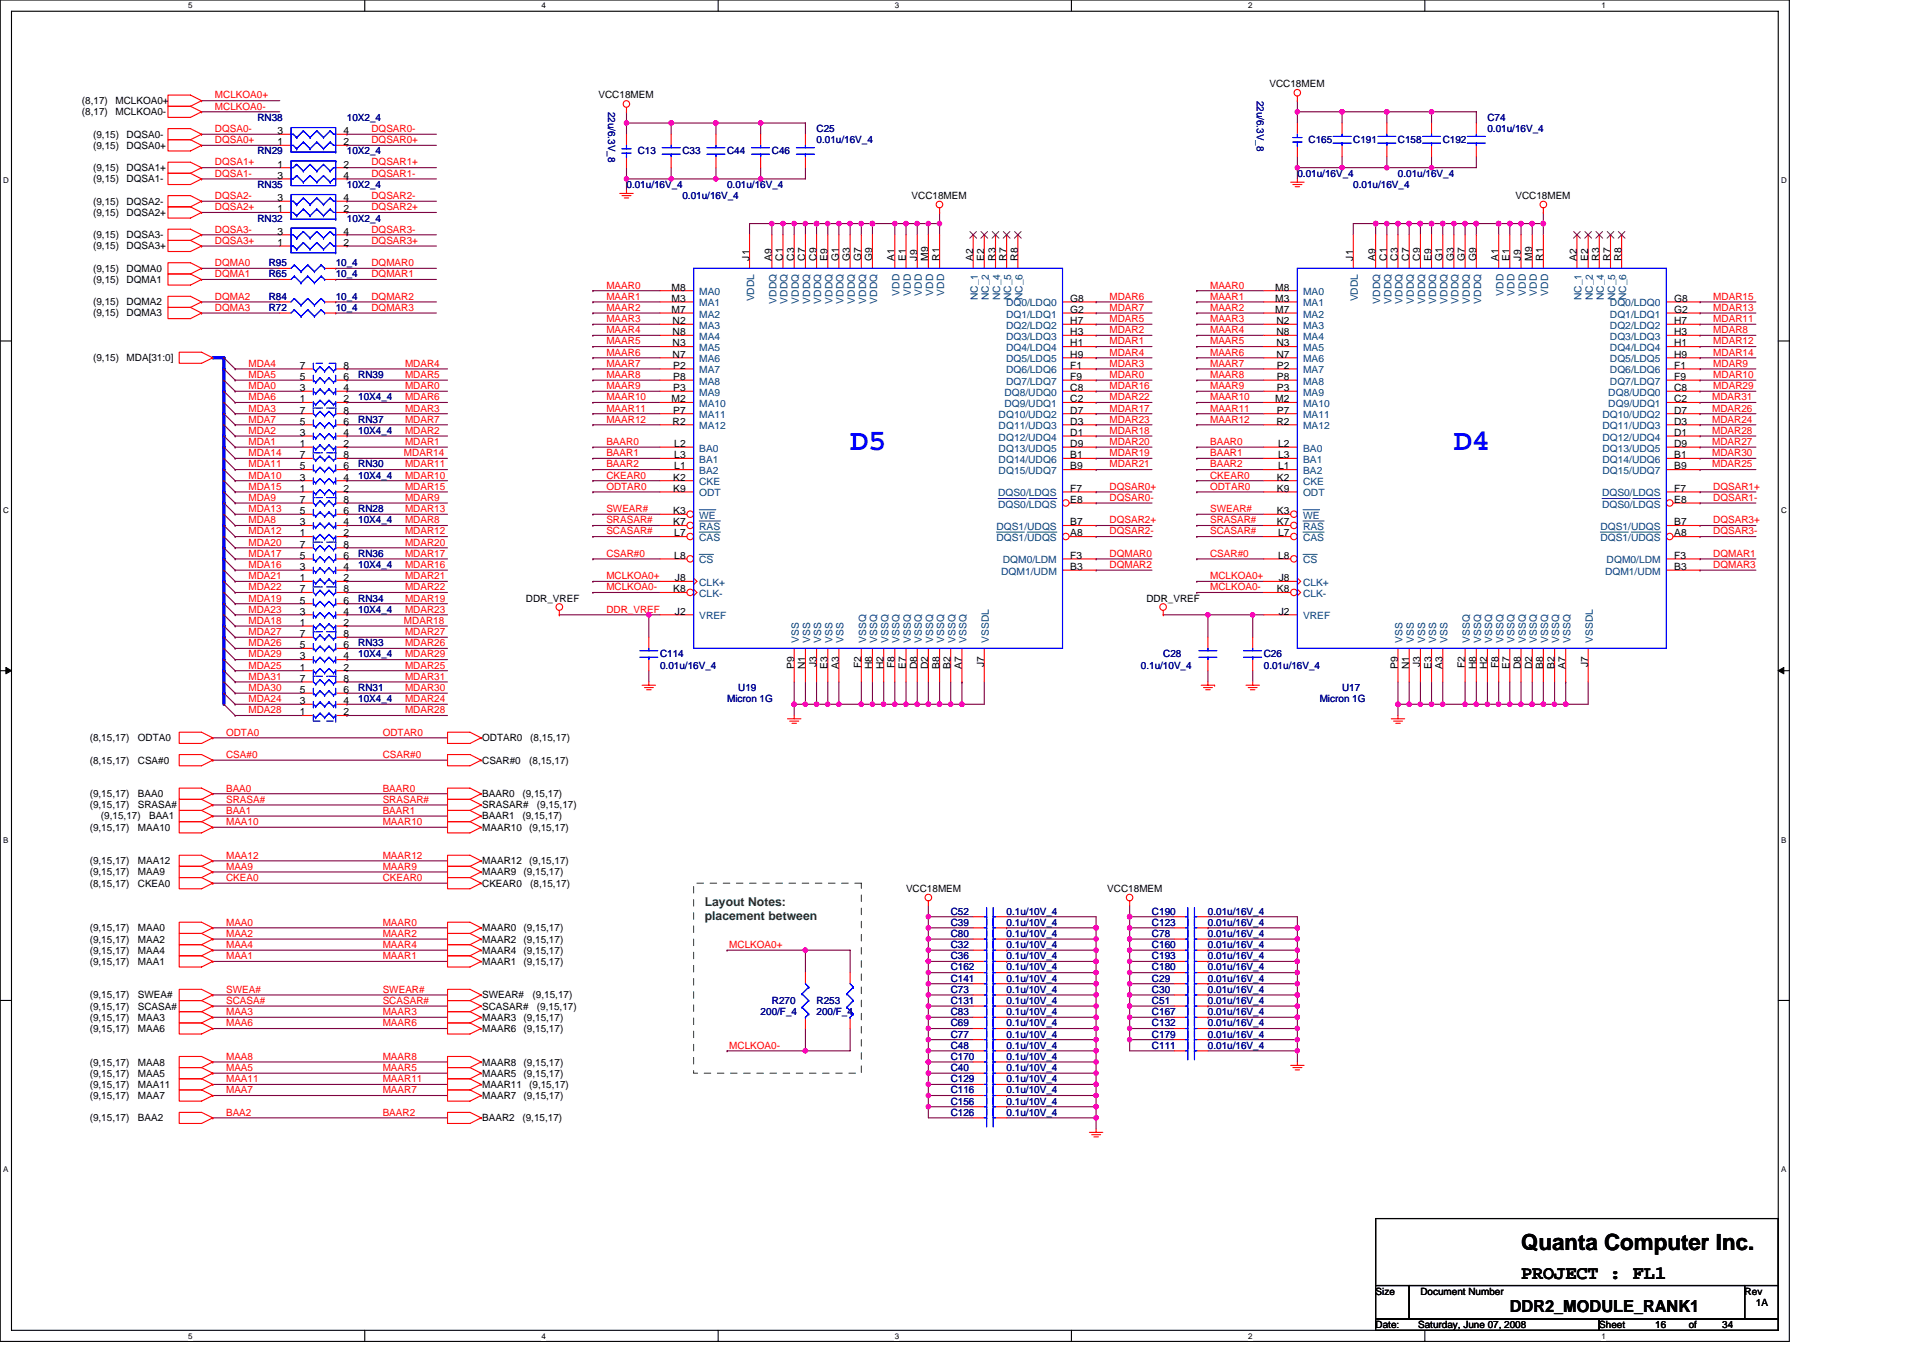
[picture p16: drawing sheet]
<svg xmlns="http://www.w3.org/2000/svg" width="297mm" height="210mm" viewBox="0 0 297 210" stroke-linecap="round" stroke-linejoin="round" font-family="sans-serif">
<defs><g id="words">
<g font-size="4.7" fill="#00f">
<text x="131.3" y="69.5">D5</text>
<text x="224.6" y="69.5">D4</text>
</g>
<text font-size="3.5" x="234.9" y="193.2">Quanta Computer Inc.</text>
<text font-size="2.9" x="234.9" y="197.7">PROJECT : FL1</text>
<text font-size="2.6" x="233.2" y="202.8">DDR2_MODULE_RANK1</text>
<g font-size="1.9" fill="#008000">
<text x="108.9" y="139.9">Layout Notes:</text>
<text x="108.9" y="142.2">placement between</text>
</g>
<g font-size="1.5">
<text x="12.7" y="17.8">(8,17)</text>
<text x="12.7" y="16.1">(8,17)</text>
<text x="17.8" y="17.8">MCLKOA0-</text>
<text x="17.8" y="16.1">MCLKOA0+</text>
<text x="92.5" y="15.2">VCC18MEM</text>
<text x="196.1" y="13.5">VCC18MEM</text>
<text x="14.4" y="23">(9,15)</text>
<text x="14.4" y="21.3">(9,15)</text>
<text x="19.6" y="23">DQSA0+</text>
<text x="19.6" y="21.3">DQSA0-</text>
<text x="42.9" y="22.4">1</text>
<text x="42.9" y="20.7">3</text>
<text x="53.1" y="22.4">2</text>
<text x="53.1" y="20.7">4</text>
<text x="14.4" y="26.5">(9,15)</text>
<text x="14.4" y="28.2">(9,15)</text>
<text x="19.6" y="26.5">DQSA1+</text>
<text x="19.6" y="28.2">DQSA1-</text>
<text x="42.9" y="25.9">1</text>
<text x="42.9" y="27.6">3</text>
<text x="53.1" y="25.9">2</text>
<text x="53.1" y="27.6">4</text>
<text x="14.4" y="31.6">(9,15)</text>
<text x="14.4" y="33.4">(9,15)</text>
<text x="19.6" y="31.6">DQSA2-</text>
<text x="19.6" y="33.4">DQSA2+</text>
<text x="42.9" y="32.8">1</text>
<text x="42.9" y="31.1">3</text>
<text x="53.1" y="32.8">2</text>
<text x="53.1" y="31.1">4</text>
<text x="140.8" y="30.8">VCC18MEM</text>
<text x="234.1" y="30.8">VCC18MEM</text>
<text x="14.4" y="42">(9,15)</text>
<text x="14.4" y="36.8">(9,15)</text>
<text x="14.4" y="38.5">(9,15)</text>
<text x="19.6" y="42">DQMA0</text>
<text x="19.6" y="36.8">DQSA3-</text>
<text x="19.6" y="38.5">DQSA3+</text>
<text x="42.9" y="38">1</text>
<text x="42.9" y="36.3">3</text>
<text x="53.1" y="38">2</text>
<text x="53.1" y="36.3">4</text>
<text x="115.8" y="40.3" transform="rotate(-90 115.8 40.3)">J1</text>
<text x="119.2" y="40.3" transform="rotate(-90 119.2 40.3)">A9</text>
<text x="120.9" y="40.3" transform="rotate(-90 120.9 40.3)">C1</text>
<text x="122.7" y="40.3" transform="rotate(-90 122.7 40.3)">C3</text>
<text x="124.4" y="40.3" transform="rotate(-90 124.4 40.3)">C7</text>
<text x="126.1" y="40.3" transform="rotate(-90 126.1 40.3)">C9</text>
<text x="127.8" y="40.3" transform="rotate(-90 127.8 40.3)">E9</text>
<text x="129.6" y="40.3" transform="rotate(-90 129.6 40.3)">G1</text>
<text x="131.3" y="40.3" transform="rotate(-90 131.3 40.3)">G3</text>
<text x="133" y="40.3" transform="rotate(-90 133 40.3)">G7</text>
<text x="134.7" y="40.3" transform="rotate(-90 134.7 40.3)">G9</text>
<text x="138.2" y="40.3" transform="rotate(-90 138.2 40.3)">A1</text>
<text x="139.9" y="40.3" transform="rotate(-90 139.9 40.3)">E1</text>
<text x="141.7" y="40.3" transform="rotate(-90 141.7 40.3)">J9</text>
<text x="143.4" y="40.3" transform="rotate(-90 143.4 40.3)">M9</text>
<text x="145.1" y="40.3" transform="rotate(-90 145.1 40.3)">R1</text>
<text x="150.3" y="40.3" transform="rotate(-90 150.3 40.3)">A2</text>
<text x="152" y="40.3" transform="rotate(-90 152 40.3)">E2</text>
<text x="153.8" y="40.3" transform="rotate(-90 153.8 40.3)">R3</text>
<text x="155.5" y="40.3" transform="rotate(-90 155.5 40.3)">R7</text>
<text x="157.2" y="40.3" transform="rotate(-90 157.2 40.3)">R8</text>
<text x="209" y="40.3" transform="rotate(-90 209 40.3)">J1</text>
<text x="212.5" y="40.3" transform="rotate(-90 212.5 40.3)">A9</text>
<text x="214.2" y="40.3" transform="rotate(-90 214.2 40.3)">C1</text>
<text x="215.9" y="40.3" transform="rotate(-90 215.9 40.3)">C3</text>
<text x="217.7" y="40.3" transform="rotate(-90 217.7 40.3)">C7</text>
<text x="219.4" y="40.3" transform="rotate(-90 219.4 40.3)">C9</text>
<text x="221.1" y="40.3" transform="rotate(-90 221.1 40.3)">E9</text>
<text x="222.8" y="40.3" transform="rotate(-90 222.8 40.3)">G1</text>
<text x="224.6" y="40.3" transform="rotate(-90 224.6 40.3)">G3</text>
<text x="226.3" y="40.3" transform="rotate(-90 226.3 40.3)">G7</text>
<text x="228" y="40.3" transform="rotate(-90 228 40.3)">G9</text>
<text x="231.5" y="40.3" transform="rotate(-90 231.5 40.3)">A1</text>
<text x="233.2" y="40.3" transform="rotate(-90 233.2 40.3)">E1</text>
<text x="234.9" y="40.3" transform="rotate(-90 234.9 40.3)">J9</text>
<text x="236.7" y="40.3" transform="rotate(-90 236.7 40.3)">M9</text>
<text x="238.4" y="40.3" transform="rotate(-90 238.4 40.3)">R1</text>
<text x="243.6" y="40.3" transform="rotate(-90 243.6 40.3)">A2</text>
<text x="245.3" y="40.3" transform="rotate(-90 245.3 40.3)">E2</text>
<text x="247" y="40.3" transform="rotate(-90 247 40.3)">R3</text>
<text x="248.7" y="40.3" transform="rotate(-90 248.7 40.3)">R7</text>
<text x="250.5" y="40.3" transform="rotate(-90 250.5 40.3)">R8</text>
<text x="14.4" y="43.7">(9,15)</text>
<text x="14.4" y="47.2">(9,15)</text>
<text x="19.6" y="43.7">DQMA1</text>
<text x="19.6" y="47.2">DQMA2</text>
<text x="103.7" y="44.9">M8</text>
<text x="103.7" y="46.6">M3</text>
<text x="165.3" y="46.6">G8</text>
<text x="197" y="44.9">M8</text>
<text x="197" y="46.6">M3</text>
<text x="258.6" y="46.6">G8</text>
<text x="14.4" y="48.9">(9,15)</text>
<text x="19.6" y="48.9">DQMA3</text>
<text x="103.7" y="48.3">M7</text>
<text x="103.9" y="50.1">N2</text>
<text x="103.9" y="51.8">N8</text>
<text x="103.9" y="53.5">N3</text>
<text x="165.3" y="48.3">G2</text>
<text x="165.3" y="50.1">H7</text>
<text x="165.3" y="51.8">H3</text>
<text x="165.3" y="53.5">H1</text>
<text x="197" y="48.3">M7</text>
<text x="197.2" y="50.1">N2</text>
<text x="197.2" y="51.8">N8</text>
<text x="197.2" y="53.5">N3</text>
<text x="258.6" y="48.3">G2</text>
<text x="258.6" y="50.1">H7</text>
<text x="258.6" y="51.8">H3</text>
<text x="258.6" y="53.5">H1</text>
<text x="14.4" y="55.8">(9,15)</text>
<text x="19.6" y="55.8">MDA[31:0]</text>
<text x="46.3" y="58.7">5</text>
<text x="46.3" y="57">7</text>
<text x="53.1" y="58.7">6</text>
<text x="53.1" y="57">8</text>
<text x="103.9" y="55.3">N7</text>
<text x="104" y="57">P2</text>
<text x="104" y="58.7">P8</text>
<text x="165.3" y="55.3">H9</text>
<text x="165.3" y="57">F1</text>
<text x="165.3" y="58.7">F9</text>
<text x="197.2" y="55.3">N7</text>
<text x="197.2" y="57">P2</text>
<text x="197.2" y="58.7">P8</text>
<text x="258.6" y="55.3">H9</text>
<text x="258.6" y="57">F1</text>
<text x="258.6" y="58.7">F9</text>
<text x="46.3" y="62.2">1</text>
<text x="46.3" y="60.4">3</text>
<text x="46.3" y="65.6">5</text>
<text x="46.3" y="63.9">7</text>
<text x="53.1" y="62.2">2</text>
<text x="53.1" y="60.4">4</text>
<text x="53.1" y="65.6">6</text>
<text x="53.1" y="63.9">8</text>
<text x="103.7" y="62.2">M2</text>
<text x="103.9" y="65.6">R2</text>
<text x="104" y="60.4">P3</text>
<text x="104" y="63.9">P7</text>
<text x="165.3" y="63.9">D7</text>
<text x="165.3" y="65.6">D3</text>
<text x="165.3" y="60.4">C8</text>
<text x="165.3" y="62.2">C2</text>
<text x="197" y="62.2">M2</text>
<text x="197.2" y="65.6">R2</text>
<text x="197.2" y="60.4">P3</text>
<text x="197.2" y="63.9">P7</text>
<text x="258.6" y="60.4">C8</text>
<text x="258.6" y="62.2">C2</text>
<text x="258.6" y="63.9">D7</text>
<text x="258.6" y="65.6">D3</text>
<text x="46.3" y="70.8">7</text>
<text x="46.3" y="69.1">1</text>
<text x="46.3" y="67.4">3</text>
<text x="53.1" y="70.8">8</text>
<text x="53.1" y="69.1">2</text>
<text x="53.1" y="67.4">4</text>
<text x="104.2" y="69.1">L2</text>
<text x="104.2" y="70.8">L3</text>
<text x="165.3" y="67.4">D1</text>
<text x="165.3" y="69.1">D9</text>
<text x="165.3" y="70.8">B1</text>
<text x="197.4" y="69.1">L2</text>
<text x="197.4" y="70.8">L3</text>
<text x="258.6" y="67.4">D1</text>
<text x="258.6" y="69.1">D9</text>
<text x="258.6" y="70.8">B1</text>
<text x="46.3" y="76">1</text>
<text x="46.3" y="74.3">3</text>
<text x="46.3" y="72.5">5</text>
<text x="46.3" y="77.7">7</text>
<text x="53.1" y="76">2</text>
<text x="53.1" y="74.3">4</text>
<text x="53.1" y="72.5">6</text>
<text x="53.1" y="77.7">8</text>
<text x="104" y="74.3">K2</text>
<text x="104" y="76">K9</text>
<text x="104.2" y="72.5">L1</text>
<text x="165.3" y="77.7">E8</text>
<text x="165.3" y="76">F7</text>
<text x="165.3" y="72.5">B9</text>
<text x="197.2" y="74.3">K2</text>
<text x="197.2" y="76">K9</text>
<text x="197.4" y="72.5">L1</text>
<text x="258.6" y="77.7">E8</text>
<text x="258.6" y="76">F7</text>
<text x="258.6" y="72.5">B9</text>
<text x="46.3" y="82.9">1</text>
<text x="46.3" y="81.2">3</text>
<text x="46.3" y="79.4">5</text>
<text x="53.1" y="82.9">2</text>
<text x="53.1" y="81.2">4</text>
<text x="53.1" y="79.4">6</text>
<text x="104" y="79.4">K3</text>
<text x="104" y="81.2">K7</text>
<text x="104.2" y="82.9">L7</text>
<text x="165.3" y="81.2">B7</text>
<text x="165.3" y="82.9">A8</text>
<text x="197.2" y="79.4">K3</text>
<text x="197.2" y="81.2">K7</text>
<text x="197.4" y="82.9">L7</text>
<text x="258.6" y="82.9">A8</text>
<text x="258.6" y="81.2">B7</text>
<text x="46.3" y="89.8">1</text>
<text x="46.3" y="88.1">3</text>
<text x="46.3" y="86.3">5</text>
<text x="46.3" y="84.6">7</text>
<text x="53.1" y="89.8">2</text>
<text x="53.1" y="88.1">4</text>
<text x="53.1" y="86.3">6</text>
<text x="53.1" y="84.6">8</text>
<text x="104.2" y="86.3">L8</text>
<text x="104.3" y="89.8">J8</text>
<text x="165.3" y="88.1">B3</text>
<text x="165.3" y="86.3">F3</text>
<text x="197.4" y="86.3">L8</text>
<text x="197.5" y="89.8">J8</text>
<text x="258.6" y="88.1">B3</text>
<text x="258.6" y="86.3">F3</text>
<text x="46.3" y="95">3</text>
<text x="46.3" y="93.3">5</text>
<text x="46.3" y="91.5">7</text>
<text x="53.1" y="95">4</text>
<text x="53.1" y="93.3">6</text>
<text x="53.1" y="91.5">8</text>
<text x="81.2" y="92.9">DDR_VREF</text>
<text x="104" y="91.5">K8</text>
<text x="104.3" y="95">J2</text>
<text x="177.1" y="92.9">DDR_VREF</text>
<text x="197.2" y="91.5">K8</text>
<text x="197.5" y="95">J2</text>
<text x="46.3" y="96.7">1</text>
<text x="46.3" y="101.9">3</text>
<text x="46.3" y="100.2">5</text>
<text x="46.3" y="98.4">7</text>
<text x="53.1" y="96.7">2</text>
<text x="53.1" y="101.9">4</text>
<text x="53.1" y="100.2">6</text>
<text x="53.1" y="98.4">8</text>
<text x="46.3" y="103.6">1</text>
<text x="46.3" y="107.1">5</text>
<text x="46.3" y="105.3">7</text>
<text x="53.1" y="103.6">2</text>
<text x="53.1" y="107.1">6</text>
<text x="53.1" y="105.3">8</text>
<text x="122.7" y="103.3" transform="rotate(-90 122.7 103.3)">P9</text>
<text x="124.4" y="103.4" transform="rotate(-90 124.4 103.4)">N1</text>
<text x="126.1" y="103.1" transform="rotate(-90 126.1 103.1)">J3</text>
<text x="127.8" y="103.3" transform="rotate(-90 127.8 103.3)">E3</text>
<text x="129.6" y="103.3" transform="rotate(-90 129.6 103.3)">A3</text>
<text x="133" y="103.3" transform="rotate(-90 133 103.3)">F2</text>
<text x="134.7" y="103.4" transform="rotate(-90 134.7 103.4)">H8</text>
<text x="136.5" y="103.4" transform="rotate(-90 136.5 103.4)">H2</text>
<text x="138.2" y="103.3" transform="rotate(-90 138.2 103.3)">F8</text>
<text x="139.9" y="103.3" transform="rotate(-90 139.9 103.3)">E7</text>
<text x="141.7" y="103.4" transform="rotate(-90 141.7 103.4)">D8</text>
<text x="143.4" y="103.4" transform="rotate(-90 143.4 103.4)">D2</text>
<text x="145.1" y="103.3" transform="rotate(-90 145.1 103.3)">B8</text>
<text x="146.8" y="103.3" transform="rotate(-90 146.8 103.3)">B2</text>
<text x="148.6" y="103.3" transform="rotate(-90 148.6 103.3)">A7</text>
<text x="152" y="103.1" transform="rotate(-90 152 103.1)">J7</text>
<text x="215.9" y="103.3" transform="rotate(-90 215.9 103.3)">P9</text>
<text x="217.7" y="103.4" transform="rotate(-90 217.7 103.4)">N1</text>
<text x="219.4" y="103.1" transform="rotate(-90 219.4 103.1)">J3</text>
<text x="221.1" y="103.3" transform="rotate(-90 221.1 103.3)">E3</text>
<text x="222.8" y="103.3" transform="rotate(-90 222.8 103.3)">A3</text>
<text x="226.3" y="103.3" transform="rotate(-90 226.3 103.3)">F2</text>
<text x="228" y="103.4" transform="rotate(-90 228 103.4)">H8</text>
<text x="229.7" y="103.4" transform="rotate(-90 229.7 103.4)">H2</text>
<text x="231.5" y="103.3" transform="rotate(-90 231.5 103.3)">F8</text>
<text x="233.2" y="103.3" transform="rotate(-90 233.2 103.3)">E7</text>
<text x="234.9" y="103.4" transform="rotate(-90 234.9 103.4)">D8</text>
<text x="236.7" y="103.4" transform="rotate(-90 236.7 103.4)">D2</text>
<text x="238.4" y="103.3" transform="rotate(-90 238.4 103.3)">B8</text>
<text x="240.1" y="103.3" transform="rotate(-90 240.1 103.3)">B2</text>
<text x="241.8" y="103.3" transform="rotate(-90 241.8 103.3)">A7</text>
<text x="245.3" y="103.1" transform="rotate(-90 245.3 103.1)">J7</text>
<text x="46.3" y="110.5">1</text>
<text x="46.3" y="108.8">3</text>
<text x="53.1" y="110.5">2</text>
<text x="53.1" y="108.8">4</text>
<text x="13.9" y="118">(8,15,17)</text>
<text x="13.9" y="114.5">(8,15,17)</text>
<text x="21.3" y="118">CSA#0</text>
<text x="21.3" y="114.5">ODTA0</text>
<text x="74.5" y="118">CSAR#0</text>
<text x="74.5" y="114.5">ODTAR0</text>
<text x="81.7" y="118">(8,15,17)</text>
<text x="81.9" y="114.5">(8,15,17)</text>
<text x="13.9" y="123.2">(9,15,17)</text>
<text x="13.9" y="124.9">(9,15,17)</text>
<text x="21.3" y="123.2">BAA0</text>
<text x="21.3" y="124.9">SRASA#</text>
<text x="74.5" y="123.2">BAAR0</text>
<text x="74.5" y="124.9">SRASAR#</text>
<text x="80.7" y="123.2">(9,15,17)</text>
<text x="82.9" y="124.9">(9,15,17)</text>
<text x="13.9" y="128.4">(9,15,17)</text>
<text x="15.6" y="126.6">(9,15,17)</text>
<text x="21.3" y="128.4">MAA10</text>
<text x="23" y="126.6">BAA1</text>
<text x="74.5" y="126.6">BAAR1</text>
<text x="74.5" y="128.4">MAAR10</text>
<text x="80.7" y="126.6">(9,15,17)</text>
<text x="81.7" y="128.4">(9,15,17)</text>
<text x="13.9" y="133.5">(9,15,17)</text>
<text x="13.9" y="135.3">(9,15,17)</text>
<text x="13.9" y="137">(8,15,17)</text>
<text x="21.3" y="133.5">MAA12</text>
<text x="21.3" y="135.3">MAA9</text>
<text x="21.3" y="137">CKEA0</text>
<text x="74.5" y="133.5">MAAR12</text>
<text x="74.5" y="135.3">MAAR9</text>
<text x="74.5" y="137">CKEAR0</text>
<text x="80.9" y="135.3">(9,15,17)</text>
<text x="81.7" y="133.5">(9,15,17)</text>
<text x="81.9" y="137">(8,15,17)</text>
<text x="140" y="137.9">VCC18MEM</text>
<text x="171" y="137.9">VCC18MEM</text>
<text x="13.9" y="143.9">(9,15,17)</text>
<text x="21.3" y="143.9">MAA0</text>
<text x="74.5" y="143.9">MAAR0</text>
<text x="80.9" y="143.9">(9,15,17)</text>
<text x="13.9" y="145.6">(9,15,17)</text>
<text x="13.9" y="147.4">(9,15,17)</text>
<text x="13.9" y="149.1">(9,15,17)</text>
<text x="21.3" y="145.6">MAA2</text>
<text x="21.3" y="147.4">MAA4</text>
<text x="21.3" y="149.1">MAA1</text>
<text x="74.5" y="145.6">MAAR2</text>
<text x="74.5" y="147.4">MAAR4</text>
<text x="74.5" y="149.1">MAAR1</text>
<text x="80.9" y="145.6">(9,15,17)</text>
<text x="80.9" y="147.4">(9,15,17)</text>
<text x="80.9" y="149.1">(9,15,17)</text>
<text x="13.9" y="154.3">(9,15,17)</text>
<text x="13.9" y="156">(9,15,17)</text>
<text x="21.3" y="154.3">SWEA#</text>
<text x="21.3" y="156">SCASA#</text>
<text x="74.5" y="154.3">SWEAR#</text>
<text x="74.5" y="156">SCASAR#</text>
<text x="82.3" y="154.3">(9,15,17)</text>
<text x="82.9" y="156">(9,15,17)</text>
<text x="13.9" y="159.4">(9,15,17)</text>
<text x="13.9" y="157.7">(9,15,17)</text>
<text x="21.3" y="159.4">MAA6</text>
<text x="21.3" y="157.7">MAA3</text>
<text x="74.5" y="159.4">MAAR6</text>
<text x="74.5" y="157.7">MAAR3</text>
<text x="80.9" y="159.4">(9,15,17)</text>
<text x="80.9" y="157.7">(9,15,17)</text>
<text x="13.9" y="164.6">(9,15,17)</text>
<text x="13.9" y="166.3">(9,15,17)</text>
<text x="21.3" y="164.6">MAA8</text>
<text x="21.3" y="166.3">MAA5</text>
<text x="74.5" y="164.6">MAAR8</text>
<text x="74.5" y="166.3">MAAR5</text>
<text x="80.9" y="164.6">(9,15,17)</text>
<text x="80.9" y="166.3">(9,15,17)</text>
<text x="13.9" y="173.3">(9,15,17)</text>
<text x="13.9" y="168.1">(9,15,17)</text>
<text x="13.9" y="169.8">(9,15,17)</text>
<text x="21.3" y="173.3">BAA2</text>
<text x="21.3" y="168.1">MAA11</text>
<text x="21.3" y="169.8">MAA7</text>
<text x="74.5" y="173.3">BAAR2</text>
<text x="74.5" y="168.1">MAAR11</text>
<text x="74.5" y="169.8">MAAR7</text>
<text x="80.7" y="173.3">(9,15,17)</text>
<text x="80.9" y="169.8">(9,15,17)</text>
<text x="81.7" y="168.1">(9,15,17)</text>
<text x="212.5" y="200">Size</text>
<text x="219.4" y="200">Document Number</text>
<text x="269.5" y="200">Rev</text>
<text x="271.2" y="201.8">1A</text>
<text x="212.5" y="205.2">Date:</text>
<text x="219.1" y="205.2">Saturday, June 07, 2008</text>
<text x="247" y="205.2">Sheet</text>
<text x="255.7" y="205.2">16</text>
<text x="260.9" y="205.2">of</text>
<text x="266" y="205.2">34</text>
</g>
<g font-size="1.5" fill="#f00">
<text x="33.2" y="16.9">MCLKOA0-</text>
<text x="33.2" y="15.2">MCLKOA0+</text>
<text x="33.2" y="22.1">DQSA0+</text>
<text x="33.2" y="20.4">DQSA0-</text>
<text x="57.4" y="22.1">DQSAR0+</text>
<text x="57.4" y="20.4">DQSAR0-</text>
<text x="33.2" y="27.3">DQSA1-</text>
<text x="33.2" y="25.6">DQSA1+</text>
<text x="57.4" y="25.6">DQSAR1+</text>
<text x="57.4" y="27.3">DQSAR1-</text>
<text x="33.2" y="32.5">DQSA2+</text>
<text x="33.2" y="30.8">DQSA2-</text>
<text x="33.2" y="35.9">DQSA3-</text>
<text x="57.4" y="32.5">DQSAR2+</text>
<text x="57.4" y="30.8">DQSAR2-</text>
<text x="57.4" y="35.9">DQSAR3-</text>
<text x="33.2" y="41.1">DQMA0</text>
<text x="33.2" y="37.7">DQSA3+</text>
<text x="57.4" y="41.1">DQMAR0</text>
<text x="57.4" y="37.7">DQSAR3+</text>
<text x="33.2" y="42.8">DQMA1</text>
<text x="33.2" y="46.3">DQMA2</text>
<text x="57.4" y="42.8">DQMAR1</text>
<text x="57.4" y="46.3">DQMAR2</text>
<text x="93.7" y="44.6">MAAR0</text>
<text x="93.7" y="46.3">MAAR1</text>
<text x="171.4" y="46.3">MDAR6</text>
<text x="186.9" y="44.6">MAAR0</text>
<text x="186.9" y="46.3">MAAR1</text>
<text x="264.6" y="46.3">MDAR15</text>
<text x="33.2" y="48">DQMA3</text>
<text x="57.4" y="48">DQMAR3</text>
<text x="93.7" y="48">MAAR2</text>
<text x="93.7" y="53.2">MAAR5</text>
<text x="93.7" y="49.8">MAAR3</text>
<text x="93.7" y="51.5">MAAR4</text>
<text x="171.4" y="53.2">MDAR1</text>
<text x="171.4" y="51.5">MDAR2</text>
<text x="171.4" y="49.8">MDAR5</text>
<text x="171.4" y="48">MDAR7</text>
<text x="186.9" y="48">MAAR2</text>
<text x="186.9" y="53.2">MAAR5</text>
<text x="186.9" y="49.8">MAAR3</text>
<text x="186.9" y="51.5">MAAR4</text>
<text x="264.6" y="51.5">MDAR8</text>
<text x="264.6" y="49.8">MDAR11</text>
<text x="264.6" y="53.2">MDAR12</text>
<text x="264.6" y="48">MDAR13</text>
<text x="38.4" y="56.7">MDA4</text>
<text x="38.4" y="58.4">MDA5</text>
<text x="62.6" y="56.7">MDAR4</text>
<text x="62.6" y="58.4">MDAR5</text>
<text x="93.7" y="56.7">MAAR7</text>
<text x="93.7" y="54.9">MAAR6</text>
<text x="93.7" y="58.4">MAAR8</text>
<text x="171.4" y="58.4">MDAR0</text>
<text x="171.4" y="56.7">MDAR3</text>
<text x="171.4" y="54.9">MDAR4</text>
<text x="186.9" y="56.7">MAAR7</text>
<text x="186.9" y="54.9">MAAR6</text>
<text x="186.9" y="58.4">MAAR8</text>
<text x="264.6" y="56.7">MDAR9</text>
<text x="264.6" y="58.4">MDAR10</text>
<text x="264.6" y="54.9">MDAR14</text>
<text x="38.4" y="63.6">MDA3</text>
<text x="38.4" y="65.3">MDA7</text>
<text x="38.4" y="61.8">MDA6</text>
<text x="38.4" y="60.1">MDA0</text>
<text x="62.6" y="63.6">MDAR3</text>
<text x="62.6" y="65.3">MDAR7</text>
<text x="62.6" y="61.8">MDAR6</text>
<text x="62.6" y="60.1">MDAR0</text>
<text x="93.7" y="65.3">MAAR12</text>
<text x="93.7" y="60.1">MAAR9</text>
<text x="93.7" y="63.6">MAAR11</text>
<text x="93.7" y="61.8">MAAR10</text>
<text x="171.4" y="60.1">MDAR16</text>
<text x="171.4" y="63.6">MDAR17</text>
<text x="171.4" y="61.8">MDAR22</text>
<text x="171.4" y="65.3">MDAR23</text>
<text x="186.9" y="65.3">MAAR12</text>
<text x="186.9" y="60.1">MAAR9</text>
<text x="186.9" y="63.6">MAAR11</text>
<text x="186.9" y="61.8">MAAR10</text>
<text x="264.5" y="65.3">MDAR24</text>
<text x="264.5" y="63.6">MDAR26</text>
<text x="264.5" y="61.8">MDAR31</text>
<text x="264.6" y="60.1">MDAR29</text>
<text x="38.4" y="68.7">MDA1</text>
<text x="38.4" y="67">MDA2</text>
<text x="38.4" y="70.5">MDA14</text>
<text x="62.4" y="70.5">MDAR14</text>
<text x="62.6" y="68.7">MDAR1</text>
<text x="62.6" y="67">MDAR2</text>
<text x="93.7" y="68.7">BAAR0</text>
<text x="93.7" y="70.5">BAAR1</text>
<text x="171.4" y="67">MDAR18</text>
<text x="171.4" y="70.5">MDAR19</text>
<text x="171.4" y="68.7">MDAR20</text>
<text x="186.9" y="68.7">BAAR0</text>
<text x="186.9" y="70.5">BAAR1</text>
<text x="264.5" y="68.7">MDAR27</text>
<text x="264.5" y="67">MDAR28</text>
<text x="264.5" y="70.5">MDAR30</text>
<text x="38.4" y="73.9">MDA10</text>
<text x="38.4" y="72.2">MDA11</text>
<text x="38.4" y="75.7">MDA15</text>
<text x="38.4" y="77.4">MDA9</text>
<text x="62.6" y="73.9">MDAR10</text>
<text x="62.6" y="72.2">MDAR11</text>
<text x="62.6" y="75.7">MDAR15</text>
<text x="62.6" y="77.4">MDAR9</text>
<text x="93.7" y="73.9">CKEAR0</text>
<text x="93.7" y="75.7">ODTAR0</text>
<text x="93.7" y="72.2">BAAR2</text>
<text x="171.4" y="77.4">DQSAR0-</text>
<text x="171.4" y="75.7">DQSAR0+</text>
<text x="171.4" y="72.2">MDAR21</text>
<text x="186.9" y="73.9">CKEAR0</text>
<text x="186.9" y="75.7">ODTAR0</text>
<text x="186.9" y="72.2">BAAR2</text>
<text x="264.5" y="72.2">MDAR25</text>
<text x="264.6" y="75.7">DQSAR1+</text>
<text x="264.6" y="77.4">DQSAR1-</text>
<text x="38.4" y="82.6">MDA12</text>
<text x="38.4" y="79.1">MDA13</text>
<text x="38.4" y="80.9">MDA8</text>
<text x="62.6" y="82.6">MDAR12</text>
<text x="62.6" y="79.1">MDAR13</text>
<text x="62.6" y="80.9">MDAR8</text>
<text x="93.7" y="80.9">SRASAR#</text>
<text x="93.7" y="82.6">SCASAR#</text>
<text x="93.7" y="79.1">SWEAR#</text>
<text x="171.4" y="80.9">DQSAR2+</text>
<text x="171.4" y="82.6">DQSAR2-</text>
<text x="186.9" y="80.9">SRASAR#</text>
<text x="186.9" y="82.6">SCASAR#</text>
<text x="186.9" y="79.1">SWEAR#</text>
<text x="264.6" y="82.6">DQSAR3-</text>
<text x="264.6" y="80.9">DQSAR3+</text>
<text x="38.4" y="87.8">MDA16</text>
<text x="38.4" y="86">MDA17</text>
<text x="38.4" y="89.5">MDA21</text>
<text x="38.4" y="84.3">MDA20</text>
<text x="62.6" y="87.8">MDAR16</text>
<text x="62.6" y="86">MDAR17</text>
<text x="62.6" y="89.5">MDAR21</text>
<text x="62.6" y="84.3">MDAR20</text>
<text x="93.7" y="89.5">MCLKOA0+</text>
<text x="93.7" y="86">CSAR#0</text>
<text x="171.4" y="86">DQMAR0</text>
<text x="171.4" y="87.8">DQMAR2</text>
<text x="186.9" y="86">CSAR#0</text>
<text x="186.9" y="89.5">MCLKOA0+</text>
<text x="264.6" y="87.8">DQMAR3</text>
<text x="264.6" y="86">DQMAR1</text>
<text x="38.4" y="92.9">MDA19</text>
<text x="38.4" y="94.7">MDA23</text>
<text x="38.4" y="91.2">MDA22</text>
<text x="62.6" y="92.9">MDAR19</text>
<text x="62.6" y="94.7">MDAR23</text>
<text x="62.6" y="91.2">MDAR22</text>
<text x="93.7" y="91.2">MCLKOA0-</text>
<text x="93.7" y="94.7">DDR_VREF</text>
<text x="186.9" y="91.2">MCLKOA0-</text>
<text x="38.4" y="99.8">MDA26</text>
<text x="38.4" y="101.6">MDA29</text>
<text x="38.4" y="96.4">MDA18</text>
<text x="38.4" y="98.1">MDA27</text>
<text x="62.4" y="96.4">MDAR18</text>
<text x="62.6" y="98.1">MDAR27</text>
<text x="62.6" y="99.8">MDAR26</text>
<text x="62.6" y="101.6">MDAR29</text>
<text x="38.4" y="103.3">MDA25</text>
<text x="38.4" y="105">MDA31</text>
<text x="38.4" y="106.8">MDA30</text>
<text x="62.6" y="103.3">MDAR25</text>
<text x="62.6" y="105">MDAR31</text>
<text x="62.6" y="106.8">MDAR30</text>
<text x="34.9" y="113.7">ODTA0</text>
<text x="38.4" y="110.2">MDA28</text>
<text x="38.4" y="108.5">MDA24</text>
<text x="59.1" y="113.7">ODTAR0</text>
<text x="62.6" y="110.2">MDAR28</text>
<text x="62.6" y="108.5">MDAR24</text>
<text x="34.9" y="117.1">CSA#0</text>
<text x="59.1" y="117.1">CSAR#0</text>
<text x="34.9" y="125.8">BAA1</text>
<text x="34.9" y="122.3">BAA0</text>
<text x="34.9" y="124">SRASA#</text>
<text x="59.1" y="125.8">BAAR1</text>
<text x="59.1" y="122.3">BAAR0</text>
<text x="59.1" y="124">SRASAR#</text>
<text x="34.9" y="127.5">MAA10</text>
<text x="59.1" y="127.5">MAAR10</text>
<text x="34.9" y="134.4">MAA9</text>
<text x="34.9" y="132.7">MAA12</text>
<text x="34.9" y="136.1">CKEA0</text>
<text x="59.1" y="134.4">MAAR9</text>
<text x="59.1" y="132.7">MAAR12</text>
<text x="59.1" y="136.1">CKEAR0</text>
<text x="34.9" y="143">MAA0</text>
<text x="59.1" y="143">MAAR0</text>
<text x="34.9" y="144.8">MAA2</text>
<text x="34.9" y="146.5">MAA4</text>
<text x="34.9" y="148.2">MAA1</text>
<text x="59.1" y="144.8">MAAR2</text>
<text x="59.1" y="146.5">MAAR4</text>
<text x="59.1" y="148.2">MAAR1</text>
<text x="112.6" y="146.5">MCLKOA0+</text>
<text x="34.9" y="155.1">SCASA#</text>
<text x="34.9" y="153.4">SWEA#</text>
<text x="59.1" y="155.1">SCASAR#</text>
<text x="59.1" y="153.4">SWEAR#</text>
<text x="34.9" y="158.6">MAA6</text>
<text x="34.9" y="156.8">MAA3</text>
<text x="59.1" y="158.6">MAAR6</text>
<text x="59.1" y="156.8">MAAR3</text>
<text x="34.9" y="167.2">MAA11</text>
<text x="34.9" y="165.5">MAA5</text>
<text x="34.9" y="163.7">MAA8</text>
<text x="59.1" y="167.2">MAAR11</text>
<text x="59.1" y="165.5">MAAR5</text>
<text x="59.1" y="163.7">MAAR8</text>
<text x="112.6" y="162">MCLKOA0-</text>
<text x="34.9" y="172.4">BAA2</text>
<text x="34.9" y="168.9">MAA7</text>
<text x="59.1" y="172.4">BAAR2</text>
<text x="59.1" y="168.9">MAAR7</text>
</g>
<g font-size="1.5" fill="#000080">
<text x="94" y="17.3" transform="rotate(90 94 17.3)">22u/6.3V_8</text>
<text x="194.1" y="15.6" transform="rotate(90 194.1 15.6)">22u/6.3V_8</text>
<text x="39.8" y="18.7">RN38</text>
<text x="39.8" y="23.9">RN29</text>
<text x="53.6" y="18.7">10X2_4</text>
<text x="53.6" y="23.9">10X2_4</text>
<text x="98.5" y="23.9">C13</text>
<text x="105.4" y="23.9">C33</text>
<text x="112.3" y="23.9">C44</text>
<text x="119.2" y="23.9">C46</text>
<text x="126.1" y="20.4">C25</text>
<text x="126.1" y="22.1">0.01u/16V_4</text>
<text x="202.1" y="22.1">C165</text>
<text x="209" y="22.1">C191</text>
<text x="215.9" y="22.1">C158</text>
<text x="222.9" y="22.1">C192</text>
<text x="229.8" y="18.7">C74</text>
<text x="229.8" y="20.4">0.01u/16V_4</text>
<text x="39.8" y="29">RN35</text>
<text x="53.6" y="29">10X2_4</text>
<text x="96.8" y="29">0.01u/16V_4</text>
<text x="112.3" y="29">0.01u/16V_4</text>
<text x="200.4" y="27.3">0.01u/16V_4</text>
<text x="209" y="29">0.01u/16V_4</text>
<text x="215.9" y="27.3">0.01u/16V_4</text>
<text x="39.8" y="34.2">RN32</text>
<text x="53.6" y="34.2">10X2_4</text>
<text x="105.4" y="30.8">0.01u/16V_4</text>
<text x="41.5" y="41.1">R95</text>
<text x="51.9" y="41.1">10_4</text>
<text x="41.5" y="42.9">R65</text>
<text x="41.5" y="46.3">R84</text>
<text x="51.9" y="42.9">10_4</text>
<text x="51.9" y="46.3">10_4</text>
<text x="41.5" y="48">R72</text>
<text x="51.9" y="48">10_4</text>
<text x="55.3" y="58.4">RN39</text>
<text x="55.3" y="61.8">10X4_4</text>
<text x="55.3" y="65.3">RN37</text>
<text x="55.3" y="67">10X4_4</text>
<text x="55.3" y="72.2">RN30</text>
<text x="55.3" y="74">10X4_4</text>
<text x="55.3" y="79.1">RN28</text>
<text x="55.3" y="80.9">10X4_4</text>
<text x="55.3" y="86">RN36</text>
<text x="55.3" y="87.8">10X4_4</text>
<text x="55.3" y="92.9">RN34</text>
<text x="55.3" y="94.7">10X4_4</text>
<text x="55.3" y="99.9">RN33</text>
<text x="55.3" y="101.6">10X4_4</text>
<text x="102" y="101.6">C114</text>
<text x="179.7" y="101.6">C28</text>
<text x="195.2" y="101.6">C26</text>
<text x="55.3" y="106.8">RN31</text>
<text x="102" y="103.3">0.01u/16V_4</text>
<text x="114" y="106.8">U19</text>
<text x="176.2" y="103.3">0.1u/10V_4</text>
<text x="195.2" y="103.3">0.01u/16V_4</text>
<text x="207.3" y="106.8">U17</text>
<text x="55.3" y="108.5">10X4_4</text>
<text x="112.3" y="108.5">Micron 1G</text>
<text x="203.9" y="108.5">Micron 1G</text>
<text x="146.9" y="143">C39</text>
<text x="146.9" y="141.3">C52</text>
<text x="155.5" y="143">0.1u/10V_4</text>
<text x="155.5" y="141.3">0.1u/10V_4</text>
<text x="177.9" y="141.3">C190</text>
<text x="177.9" y="143">C123</text>
<text x="186.6" y="141.3">0.01u/16V_4</text>
<text x="186.6" y="143">0.01u/16V_4</text>
<text x="146.9" y="144.8">C80</text>
<text x="146.9" y="149.9">C162</text>
<text x="146.9" y="146.5">C32</text>
<text x="146.9" y="148.2">C36</text>
<text x="155.5" y="149.9">0.1u/10V_4</text>
<text x="155.5" y="144.8">0.1u/10V_4</text>
<text x="155.5" y="146.5">0.1u/10V_4</text>
<text x="155.5" y="148.2">0.1u/10V_4</text>
<text x="177.9" y="148.2">C193</text>
<text x="177.9" y="144.8">C78</text>
<text x="177.9" y="149.9">C180</text>
<text x="177.9" y="146.5">C160</text>
<text x="186.6" y="148.2">0.01u/16V_4</text>
<text x="186.6" y="149.9">0.01u/16V_4</text>
<text x="186.6" y="146.5">0.01u/16V_4</text>
<text x="186.6" y="144.8">0.01u/16V_4</text>
<text x="119.2" y="155.1">R270</text>
<text x="126.1" y="155.1">R253</text>
<text x="146.9" y="155.1">C131</text>
<text x="146.9" y="153.4">C73</text>
<text x="146.9" y="151.7">C141</text>
<text x="155.5" y="155.1">0.1u/10V_4</text>
<text x="155.5" y="151.7">0.1u/10V_4</text>
<text x="155.5" y="153.4">0.1u/10V_4</text>
<text x="177.9" y="151.7">C29</text>
<text x="177.9" y="153.4">C30</text>
<text x="177.9" y="155.1">C51</text>
<text x="186.6" y="151.7">0.01u/16V_4</text>
<text x="186.6" y="153.4">0.01u/16V_4</text>
<text x="186.6" y="155.1">0.01u/16V_4</text>
<text x="117.5" y="156.8">200/F_4</text>
<text x="126.1" y="156.8">200/F_4</text>
<text x="146.9" y="160.3">C77</text>
<text x="146.9" y="156.8">C83</text>
<text x="146.9" y="158.6">C69</text>
<text x="155.5" y="160.3">0.1u/10V_4</text>
<text x="155.5" y="156.8">0.1u/10V_4</text>
<text x="155.5" y="158.6">0.1u/10V_4</text>
<text x="177.9" y="156.8">C167</text>
<text x="177.9" y="158.6">C132</text>
<text x="177.9" y="160.3">C179</text>
<text x="186.6" y="156.8">0.01u/16V_4</text>
<text x="186.6" y="158.6">0.01u/16V_4</text>
<text x="186.6" y="160.3">0.01u/16V_4</text>
<text x="146.9" y="162">C48</text>
<text x="146.9" y="163.8">C170</text>
<text x="146.9" y="167.2">C129</text>
<text x="146.9" y="165.5">C40</text>
<text x="155.5" y="163.8">0.1u/10V_4</text>
<text x="155.5" y="167.2">0.1u/10V_4</text>
<text x="155.5" y="162">0.1u/10V_4</text>
<text x="155.5" y="165.5">0.1u/10V_4</text>
<text x="177.9" y="162">C111</text>
<text x="186.6" y="162">0.01u/16V_4</text>
<text x="146.9" y="170.7">C156</text>
<text x="146.9" y="172.4">C126</text>
<text x="146.9" y="169">C116</text>
<text x="155.5" y="170.7">0.1u/10V_4</text>
<text x="155.5" y="172.4">0.1u/10V_4</text>
<text x="155.5" y="169">0.1u/10V_4</text>
</g>
<g font-size="1.5" fill="#004080">
<text x="108" y="45.6">MA0</text>
<text x="108" y="47.3">MA1</text>
<text x="116.5" y="46.6" transform="rotate(-90 116.5 46.6)">VDDL</text>
<text x="119.9" y="46.9" transform="rotate(-90 119.9 46.9)">VDDQ</text>
<text x="121.7" y="46.9" transform="rotate(-90 121.7 46.9)">VDDQ</text>
<text x="123.4" y="46.9" transform="rotate(-90 123.4 46.9)">VDDQ</text>
<text x="125.1" y="46.9" transform="rotate(-90 125.1 46.9)">VDDQ</text>
<text x="126.8" y="46.9" transform="rotate(-90 126.8 46.9)">VDDQ</text>
<text x="128.6" y="46.9" transform="rotate(-90 128.6 46.9)">VDDQ</text>
<text x="130.3" y="46.9" transform="rotate(-90 130.3 46.9)">VDDQ</text>
<text x="132" y="46.9" transform="rotate(-90 132 46.9)">VDDQ</text>
<text x="133.8" y="46.9" transform="rotate(-90 133.8 46.9)">VDDQ</text>
<text x="135.5" y="46.9" transform="rotate(-90 135.5 46.9)">VDDQ</text>
<text x="138.9" y="45.7" transform="rotate(-90 138.9 45.7)">VDD</text>
<text x="140.7" y="45.7" transform="rotate(-90 140.7 45.7)">VDD</text>
<text x="142.4" y="45.7" transform="rotate(-90 142.4 45.7)">VDD</text>
<text x="144.1" y="45.7" transform="rotate(-90 144.1 45.7)">VDD</text>
<text x="145.9" y="45.7" transform="rotate(-90 145.9 45.7)">VDD</text>
<text x="151" y="46.4" transform="rotate(-90 151 46.4)">NC_1</text>
<text x="152.8" y="46.4" transform="rotate(-90 152.8 46.4)">NC_2</text>
<text x="154.5" y="46.4" transform="rotate(-90 154.5 46.4)">NC_4</text>
<text x="155.4" y="47.3">DQ0/LDQ0</text>
<text x="156.2" y="46.4" transform="rotate(-90 156.2 46.4)">NC_5</text>
<text x="157.9" y="46.4" transform="rotate(-90 157.9 46.4)">NC_6</text>
<text x="201.3" y="45.6">MA0</text>
<text x="201.3" y="47.3">MA1</text>
<text x="209.8" y="46.6" transform="rotate(-90 209.8 46.6)">VDDL</text>
<text x="213.2" y="46.9" transform="rotate(-90 213.2 46.9)">VDDQ</text>
<text x="214.9" y="46.9" transform="rotate(-90 214.9 46.9)">VDDQ</text>
<text x="216.7" y="46.9" transform="rotate(-90 216.7 46.9)">VDDQ</text>
<text x="218.4" y="46.9" transform="rotate(-90 218.4 46.9)">VDDQ</text>
<text x="220.1" y="46.9" transform="rotate(-90 220.1 46.9)">VDDQ</text>
<text x="221.8" y="46.9" transform="rotate(-90 221.8 46.9)">VDDQ</text>
<text x="223.6" y="46.9" transform="rotate(-90 223.6 46.9)">VDDQ</text>
<text x="225.3" y="46.9" transform="rotate(-90 225.3 46.9)">VDDQ</text>
<text x="227" y="46.9" transform="rotate(-90 227 46.9)">VDDQ</text>
<text x="228.8" y="46.9" transform="rotate(-90 228.8 46.9)">VDDQ</text>
<text x="232.2" y="45.7" transform="rotate(-90 232.2 45.7)">VDD</text>
<text x="233.9" y="45.7" transform="rotate(-90 233.9 45.7)">VDD</text>
<text x="235.7" y="45.7" transform="rotate(-90 235.7 45.7)">VDD</text>
<text x="237.4" y="45.7" transform="rotate(-90 237.4 45.7)">VDD</text>
<text x="239.1" y="45.7" transform="rotate(-90 239.1 45.7)">VDD</text>
<text x="244.3" y="46.4" transform="rotate(-90 244.3 46.4)">NC_1</text>
<text x="246" y="46.4" transform="rotate(-90 246 46.4)">NC_2</text>
<text x="247.8" y="46.4" transform="rotate(-90 247.8 46.4)">NC_4</text>
<text x="248.7" y="47.3">DQ0/LDQ0</text>
<text x="249.5" y="46.4" transform="rotate(-90 249.5 46.4)">NC_5</text>
<text x="251.2" y="46.4" transform="rotate(-90 251.2 46.4)">NC_6</text>
<text x="108" y="49.1">MA2</text>
<text x="108" y="50.8">MA3</text>
<text x="108" y="52.5">MA4</text>
<text x="155.4" y="49.1">DQ1/LDQ1</text>
<text x="155.4" y="50.8">DQ2/LDQ2</text>
<text x="155.4" y="52.5">DQ3/LDQ3</text>
<text x="201.3" y="49.1">MA2</text>
<text x="201.3" y="50.8">MA3</text>
<text x="201.3" y="52.5">MA4</text>
<text x="248.7" y="49.1">DQ1/LDQ1</text>
<text x="248.7" y="50.8">DQ2/LDQ2</text>
<text x="248.7" y="52.5">DQ3/LDQ3</text>
<text x="108" y="54.3">MA5</text>
<text x="108" y="56">MA6</text>
<text x="108" y="57.7">MA7</text>
<text x="108" y="59.4">MA8</text>
<text x="155.4" y="54.3">DQ4/LDQ4</text>
<text x="155.4" y="56">DQ5/LDQ5</text>
<text x="155.4" y="57.7">DQ6/LDQ6</text>
<text x="155.4" y="59.4">DQ7/LDQ7</text>
<text x="201.3" y="54.3">MA5</text>
<text x="201.3" y="56">MA6</text>
<text x="201.3" y="57.7">MA7</text>
<text x="201.3" y="59.4">MA8</text>
<text x="248.7" y="54.3">DQ4/LDQ4</text>
<text x="248.7" y="56">DQ5/LDQ5</text>
<text x="248.7" y="57.7">DQ6/LDQ6</text>
<text x="248.7" y="59.4">DQ7/LDQ7</text>
<text x="108" y="61.2">MA9</text>
<text x="108" y="62.9">MA10</text>
<text x="108" y="64.6">MA11</text>
<text x="154.3" y="64.6">DQ10/UDQ2</text>
<text x="155.1" y="61.2">DQ8/UDQ0</text>
<text x="155.1" y="62.9">DQ9/UDQ1</text>
<text x="201.3" y="61.2">MA9</text>
<text x="201.3" y="62.9">MA10</text>
<text x="201.3" y="64.6">MA11</text>
<text x="247.5" y="64.6">DQ10/UDQ2</text>
<text x="248.4" y="61.2">DQ8/UDQ0</text>
<text x="248.4" y="62.9">DQ9/UDQ1</text>
<text x="108" y="66.3">MA12</text>
<text x="108" y="69.8">BA0</text>
<text x="108" y="71.5">BA1</text>
<text x="154.3" y="66.3">DQ11/UDQ3</text>
<text x="154.3" y="68.1">DQ12/UDQ4</text>
<text x="154.3" y="69.8">DQ13/UDQ5</text>
<text x="154.3" y="71.5">DQ14/UDQ6</text>
<text x="201.3" y="66.3">MA12</text>
<text x="201.3" y="69.8">BA0</text>
<text x="201.3" y="71.5">BA1</text>
<text x="247.5" y="66.3">DQ11/UDQ3</text>
<text x="247.5" y="68.1">DQ12/UDQ4</text>
<text x="247.5" y="69.8">DQ13/UDQ5</text>
<text x="247.5" y="71.5">DQ14/UDQ6</text>
<text x="108" y="75">CKE</text>
<text x="108" y="76.7">ODT</text>
<text x="108" y="73.3">BA2</text>
<text x="154.2" y="76.7">DQS0/LDQS</text>
<text x="154.3" y="73.3">DQ15/UDQ7</text>
<text x="201.3" y="75">CKE</text>
<text x="201.3" y="76.7">ODT</text>
<text x="201.3" y="73.3">BA2</text>
<text x="247.5" y="76.7">DQS0/LDQS</text>
<text x="247.5" y="73.3">DQ15/UDQ7</text>
<text x="108" y="80.2">WE</text>
<text x="108" y="81.9">RAS</text>
<text x="108" y="83.6">CAS</text>
<text x="153.9" y="83.6">DQS1/UDQS</text>
<text x="153.9" y="81.9">DQS1/UDQS</text>
<text x="154.2" y="78.4">DQS0/LDQS</text>
<text x="201.3" y="80.2">WE</text>
<text x="201.3" y="81.9">RAS</text>
<text x="201.3" y="83.6">CAS</text>
<text x="247.2" y="83.6">DQS1/UDQS</text>
<text x="247.2" y="81.9">DQS1/UDQS</text>
<text x="247.5" y="78.4">DQS0/LDQS</text>
<text x="108" y="87.1">CS</text>
<text x="154.6" y="88.8">DQM1/UDM</text>
<text x="154.9" y="87.1">DQM0/LDM</text>
<text x="201.3" y="87.1">CS</text>
<text x="247.9" y="88.8">DQM1/UDM</text>
<text x="248.2" y="87.1">DQM0/LDM</text>
<text x="108" y="90.5">CLK+</text>
<text x="108" y="92.2">CLK-</text>
<text x="108" y="95.7">VREF</text>
<text x="201.3" y="90.5">CLK+</text>
<text x="201.3" y="92.2">CLK-</text>
<text x="201.3" y="95.7">VREF</text>
<text x="123.4" y="99.3" transform="rotate(-90 123.4 99.3)">VSS</text>
<text x="125.1" y="99.3" transform="rotate(-90 125.1 99.3)">VSS</text>
<text x="126.8" y="99.3" transform="rotate(-90 126.8 99.3)">VSS</text>
<text x="128.6" y="99.3" transform="rotate(-90 128.6 99.3)">VSS</text>
<text x="130.3" y="99.3" transform="rotate(-90 130.3 99.3)">VSS</text>
<text x="133.8" y="99.3" transform="rotate(-90 133.8 99.3)">VSSQ</text>
<text x="135.5" y="99.3" transform="rotate(-90 135.5 99.3)">VSSQ</text>
<text x="137.2" y="99.3" transform="rotate(-90 137.2 99.3)">VSSQ</text>
<text x="138.9" y="99.3" transform="rotate(-90 138.9 99.3)">VSSQ</text>
<text x="140.7" y="99.3" transform="rotate(-90 140.7 99.3)">VSSQ</text>
<text x="142.4" y="99.3" transform="rotate(-90 142.4 99.3)">VSSQ</text>
<text x="144.1" y="99.3" transform="rotate(-90 144.1 99.3)">VSSQ</text>
<text x="145.9" y="99.3" transform="rotate(-90 145.9 99.3)">VSSQ</text>
<text x="147.6" y="99.3" transform="rotate(-90 147.6 99.3)">VSSQ</text>
<text x="149.3" y="99.3" transform="rotate(-90 149.3 99.3)">VSSQ</text>
<text x="152.8" y="99.3" transform="rotate(-90 152.8 99.3)">VSSDL</text>
<text x="216.7" y="99.3" transform="rotate(-90 216.7 99.3)">VSS</text>
<text x="218.4" y="99.3" transform="rotate(-90 218.4 99.3)">VSS</text>
<text x="220.1" y="99.3" transform="rotate(-90 220.1 99.3)">VSS</text>
<text x="221.8" y="99.3" transform="rotate(-90 221.8 99.3)">VSS</text>
<text x="223.6" y="99.3" transform="rotate(-90 223.6 99.3)">VSS</text>
<text x="227" y="99.3" transform="rotate(-90 227 99.3)">VSSQ</text>
<text x="228.8" y="99.3" transform="rotate(-90 228.8 99.3)">VSSQ</text>
<text x="230.5" y="99.3" transform="rotate(-90 230.5 99.3)">VSSQ</text>
<text x="232.2" y="99.3" transform="rotate(-90 232.2 99.3)">VSSQ</text>
<text x="233.9" y="99.3" transform="rotate(-90 233.9 99.3)">VSSQ</text>
<text x="235.7" y="99.3" transform="rotate(-90 235.7 99.3)">VSSQ</text>
<text x="237.4" y="99.3" transform="rotate(-90 237.4 99.3)">VSSQ</text>
<text x="239.1" y="99.3" transform="rotate(-90 239.1 99.3)">VSSQ</text>
<text x="240.9" y="99.3" transform="rotate(-90 240.9 99.3)">VSSQ</text>
<text x="242.6" y="99.3" transform="rotate(-90 242.6 99.3)">VSSQ</text>
<text x="246" y="99.3" transform="rotate(-90 246 99.3)">VSSDL</text>
</g>
<g font-size="1.2">
<text x="29.1" y="1.3">5</text>
<text x="83.6" y="1.3">4</text>
<text x="138.2" y="1.3">3</text>
<text x="192.8" y="1.3">2</text>
<text x="247.4" y="1.3">1</text>
<text x=".5" y="28.3">D</text>
<text x="275.1" y="28.3">D</text>
<text x=".5" y="79.2">C</text>
<text x="275.1" y="79.2">C</text>
<text x=".5" y="130.2">B</text>
<text x="275.1" y="130.2">B</text>
<text x=".5" y="181.1">A</text>
<text x="275.1" y="181.1">A</text>
<text x="29.1" y="206.8">5</text>
<text x="83.6" y="206.8">4</text>
<text x="138.2" y="206.8">3</text>
<text x="192.8" y="206.8">2</text>
<text x="247.4" y="206.8">1</text>
</g>
</g></defs>
<path d="M0 0h276.4v207.3h-276.4zM1.8 1.7h272.9v203.8h-272.9z" fill="none" stroke="#000" stroke-width=".17"/>
<g fill="#fff">
<path d="M29.1 .2h.6v1.4h-.6z"/>
<path d="M29.1 205.7h.6v1.4h-.6z"/>
</g>
<path d="M56.3 0v1.7M56.3 205.5v1.8" fill="none" stroke="#000" stroke-width=".17"/>
<g fill="#fff">
<path d="M83.6 .2h.7v1.4h-.7z"/>
<path d="M83.6 205.7h.7v1.4h-.7z"/>
</g>
<path d="M110.9 0v1.7M110.9 205.5v1.8" fill="none" stroke="#000" stroke-width=".17"/>
<g fill="#fff">
<path d="M138.2 .2h.7v1.4h-.7z"/>
<path d="M138.2 205.7h.7v1.4h-.7z"/>
</g>
<path d="M165.5 0v1.7M165.5 205.5v1.8" fill="none" stroke="#000" stroke-width=".17"/>
<g fill="#fff">
<path d="M192.8 .2h.6v1.4h-.6z"/>
<path d="M192.8 205.7h.6v1.4h-.6z"/>
</g>
<path d="M220.1 0v1.7M220.1 205.5v1.8" fill="none" stroke="#000" stroke-width=".17"/>
<g fill="#fff">
<path d="M247.4 .2h.6v1.4h-.6z"/>
<path d="M247.4 205.7h.6v1.4h-.6z"/>
<path d="M.5 27.2h.8v1.4h-.8z"/>
<path d="M275.1 27.2h.9v1.4h-.9z"/>
<path d="M.5 78.1h.8v1.4h-.8z"/>
<path d="M275.1 78.1h.9v1.4h-.9z"/>
</g>
<path d="M0 52.7h1.8M274.7 52.7h1.7" fill="none" stroke="#000" stroke-width=".17"/>
<g fill="#fff">
<path d="M.5 129.1h.8v1.4h-.8z"/>
<path d="M275.1 129.1h.8v1.4h-.8z"/>
</g>
<path d="M0 103.6h1.8M274.7 103.6h1.7" fill="none" stroke="#000" stroke-width=".17"/>
<path d="M.9 103.1l.9 .5-.9 .5zM274.7 103.6l.8-.5v1z" fill="#000" stroke="#000" stroke-width=".15"/>
<g fill="#fff">
<path d="M.5 180h.8v1.4h-.8z"/>
<path d="M275.1 180h.8v1.4h-.8z"/>
</g>
<path d="M0 154.6h1.8M274.7 154.6h1.7M212.5 188.3h62.2v10.3h-62.2zM212.5 198.6h5.2v5.2h-5.2zM217.7 198.6h51.8v5.2h-51.8zM269.5 198.6h5.2v5.2h-5.2zM212.5 203.8h34.5v1.7h-34.5zM247 203.8h27.7v1.7h-27.7z" fill="none" stroke="#000" stroke-width=".17"/>
<g fill="none" stroke="#800040" stroke-width=".17">
<path d="M31.1 17.3h.1M31.1 15.6h.1M31.1 17.3h12.1M31.1 15.6h12.1M96.8 19h.1M96.8 17.3v1.7M96.8 19h27.6v1.7M96.8 19v1.7M103.7 19v1.7M103.7 19h.1M110.6 19h.1M110.6 19v1.7"/>
<path d="M117.5 19v1.7M117.5 19h.1M200.4 17.3h.1M200.4 15.6v1.7M200.4 17.3h27.6v1.7M200.4 17.3v1.7M207.3 17.3v1.7M207.3 17.3h.1M214.2 17.3h.1M214.2 17.3v1.7M221.1 17.3v1.7M221.1 17.3h.1"/>
<path d="M31.1 27.6h.1M31.1 25.9h.1M31.1 32.8h.1M31.1 31.1h.1M31.1 38h.1M31.1 36.3h.1M31.1 22.5h.1M31.1 20.7h.1M31.1 25.9h12.1M31.1 27.6h12.1M31.1 32.8h12.1M31.1 31.1h12.1"/>
<path d="M31.1 36.3h12.1M31.1 38h12.1M31.1 22.5h12.1M31.1 20.7h12.1M53.6 25.9h.1M53.6 27.6h.1M53.6 32.8h.1M53.6 31.1h.1M53.6 36.3h.1M53.6 38h.1M53.6 22.5h.1M53.6 20.7h.1"/>
<path d="M53.6 25.9h13.8M53.6 27.6h13.8M53.6 32.8h13.8M53.6 31.1h13.8M53.6 36.3h13.8M53.6 38h13.8M53.6 22.5h13.8M53.6 20.7h13.8M96.8 27.6h.1M96.8 27.6v1.8M96.8 25.9v1.7M103.7 27.6h.1"/>
<path d="M103.7 25.9v1.7M110.6 27.6h.1M110.6 25.9v1.7M115.8 36.3v-1.8h3.4v1.8M117.5 25.9v1.7M117.5 27.6h.1M119.2 34.5h.1M119.2 34.5h1.7M120.9 34.5h.1M120.9 34.5h1.8M120.9 34.5v1.8M122.7 34.5v1.8"/>
<path d="M122.7 34.5h.1M122.7 34.5h17.3M124.4 34.5h.1M124.4 34.5v1.8M124.4 25.9v1.7h-27.6M126.1 34.5v1.8M126.1 34.5h.1M127.9 34.5v1.8M127.9 34.5h.1M129.6 34.5h.1M129.6 34.5v1.8M131.3 34.5v1.8"/>
<path d="M131.3 34.5h.1M133.1 34.5v1.8M133.1 34.5h.1M134.8 34.5v1.8M134.8 34.5h.1M138.2 34.5v1.8M138.2 34.5h.1M140 34.5v1.8M140 34.5h1.7v1.8M140 34.5h.1M141.7 34.5h.1M141.7 34.5h3.4"/>
<path d="M143.4 34.5h.1M143.4 34.5v1.8M145.1 32.8v1.7M145.1 34.5v1.8M200.4 25.9h.1M200.4 24.2v1.7M200.4 25.9v1.7M207.3 25.9h.1M207.3 24.2v1.7M212.5 34.5h-3.5v1.8M212.5 34.5h.1M212.5 34.5h1.7"/>
<path d="M212.5 34.5v1.8M214.2 34.5h.1M214.2 25.9h.1M214.2 34.5h1.7M214.2 24.2v1.7M214.2 34.5v1.8M215.9 34.5h.1M215.9 34.5h19M215.9 34.5v1.8M217.7 34.5h.1M217.7 34.5v1.8M219.4 34.5h.1"/>
<path d="M219.4 34.5v1.8M221.1 34.5h.1M221.1 24.2v1.7M221.1 25.9h.1M221.1 34.5v1.8M222.9 34.5h.1M222.9 34.5v1.8M224.6 34.5v1.8M224.6 34.5h.1M226.3 34.5h.1M226.3 34.5v1.8M228 34.5h.1"/>
<path d="M228 24.2v1.7h-27.6M228 34.5v1.8M231.5 34.5h.1M231.5 34.5v1.8M233.2 34.5h.1M233.2 34.5v1.8M234.9 34.5h1.8M234.9 34.5h.1M234.9 34.5v1.8M236.7 34.5h.1M236.7 34.5h1.7M236.7 34.5v1.8"/>
<path d="M238.4 32.8v1.7M238.4 34.5h.1M238.4 34.5v1.8M31.1 41.5h.1M31.1 43.2h.1M31.1 46.7h.1M31.1 48.4h.1M31.1 41.5h12.1M31.1 43.2h12.1M31.1 46.7h12.1M31.1 48.4h12.1M34.6 58.7h.1"/>
<path d="M34.6 57h.1M34.6 55.3h.1M34.6 58.7l1.7 1.8M34.6 57l1.7 1.7M34.6 55.3l1.7 1.7M36.3 57h.1M36.3 58.7h.1M36.3 57h10.4M36.3 58.7h10.4M51.9 41.5h.1M51.9 43.2h.1M51.9 46.7h.1"/>
<path d="M51.9 48.4h.1M51.9 41.5h15.5M51.9 43.2h15.5M51.9 46.7h15.5M51.9 48.4h15.5M53.6 57h.1M53.6 58.7h.1M53.6 57h15.5M53.6 58.7h15.5M91.6 44.9h.1M91.6 57h.1M91.6 48.4h.1"/>
<path d="M91.6 55.3h.1M91.6 58.7h.1M91.6 53.6h.1M91.6 50.1h.1M91.6 51.8h.1M91.6 46.7h.1M91.6 46.7h10.4M91.6 48.4h10.4M91.6 44.9h10.4M91.6 57h10.4M91.6 55.3h10.4M91.6 58.7h10.4"/>
<path d="M91.6 53.6h10.4M91.6 50.1h10.4M91.6 51.8h10.4M169.3 58.7h.1M169.3 53.6h.1M169.3 51.8h.1M169.3 57h.1M169.3 50.1h.1M169.3 46.7h.1M169.3 48.4h.1M169.3 55.3h.1M169.3 46.7h8.6"/>
<path d="M169.3 48.4h8.6M169.3 57h8.6M169.3 55.3h8.6M169.3 58.7h8.6M169.3 53.6h8.6M169.3 50.1h8.6M169.3 51.8h8.6M184.9 44.9h.1M184.9 57h.1M184.9 48.4h.1M184.9 55.3h.1M184.9 58.7h.1"/>
<path d="M184.9 53.6h.1M184.9 50.1h.1M184.9 51.8h.1M184.9 46.7h.1M184.9 46.7h10.3M184.9 48.4h10.3M184.9 44.9h10.3M184.9 57h10.3M184.9 55.3h10.3M184.9 58.7h10.3M184.9 53.6h10.3M184.9 50.1h10.3"/>
<path d="M184.9 51.8h10.3M262.6 51.8h.1M262.6 57h.1M262.6 58.7h.1M262.6 50.1h.1M262.6 53.6h.1M262.6 48.4h.1M262.6 55.3h.1M262.6 46.7h.1M262.6 46.7h8.6M262.6 48.4h8.6M262.6 57h8.6"/>
<path d="M262.6 55.3h8.6M262.6 58.7h8.6M262.6 53.6h8.6M262.6 50.1h8.6M262.6 51.8h8.6M34.6 77.7h.1M34.6 79.5h.1M34.6 76h.1M34.6 74.3h.1M34.6 72.6h.1M34.6 70.8h.1M34.6 69.1h.1"/>
<path d="M34.6 67.4h.1M34.6 65.6h.1M34.6 63.9h.1M34.6 62.2h.1M34.6 60.5h.1M34.6 77.7l1.7 1.8M34.6 79.5l1.7 1.7M34.6 76l1.7 1.7M34.6 74.3l1.7 1.7M34.6 72.6l1.7 1.7M34.6 70.8l1.7 1.8M34.6 69.1l1.7 1.7"/>
<path d="M34.6 67.4l1.7 1.7M34.6 65.6l1.7 1.8M34.6 63.9l1.7 1.7M34.6 62.2l1.7 1.7M34.6 60.5l1.7 1.7M36.3 69.1h.1M36.3 74.3h.1M36.3 72.6h.1M36.3 79.5h.1M36.3 76h.1M36.3 67.4h.1M36.3 63.9h.1"/>
<path d="M36.3 65.6h.1M36.3 77.7h.1M36.3 62.2h.1M36.3 60.5h.1M36.3 70.8h.1M36.3 74.3h10.4M36.3 76h10.4M36.3 65.6h10.4M36.3 60.5h10.4M36.3 63.9h10.4M36.3 62.2h10.4M36.3 69.1h10.4"/>
<path d="M36.3 70.8h10.4M36.3 79.5h10.4M36.3 72.6h10.4M36.3 77.7h10.4M36.3 67.4h10.4M53.6 69.1h.1M53.6 74.3h.1M53.6 72.6h.1M53.6 79.5h.1M53.6 76h.1M53.6 67.4h.1M53.6 63.9h.1"/>
<path d="M53.6 65.6h.1M53.6 62.2h.1M53.6 60.5h.1M53.6 70.8h.1M53.6 77.7h.1M53.6 74.3h15.5M53.6 76h15.5M53.6 65.6h15.5M53.6 60.5h15.5M53.6 63.9h15.5M53.6 62.2h15.5M53.6 69.1h15.5"/>
<path d="M53.6 70.8h15.5M53.6 79.5h15.5M53.6 72.6h15.5M53.6 77.7h15.5M53.6 67.4h15.5M91.6 79.5h.1M91.6 65.6h.1M91.6 60.5h.1M91.6 63.9h.1M91.6 62.2h.1M91.6 69.1h.1M91.6 70.8h.1"/>
<path d="M91.6 74.3h.1M91.6 76h.1M91.6 72.6h.1M91.6 74.3h10.4M91.6 76h10.4M91.6 65.6h10.4M91.6 60.5h10.4M91.6 63.9h10.4M91.6 62.2h10.4M91.6 69.1h10.4M91.6 70.8h10.4M91.6 79.5h10.4"/>
<path d="M91.6 72.6h10.4M169.3 77.7h.1M169.3 76h.1M169.3 60.5h.1M169.3 63.9h.1M169.3 67.4h.1M169.3 70.8h.1M169.3 69.1h.1M169.3 72.6h.1M169.3 62.2h.1M169.3 65.6h.1M169.3 76h8.6"/>
<path d="M169.3 65.6h8.6M169.3 60.5h8.6M169.3 63.9h8.6M169.3 62.2h8.6M169.3 69.1h8.6M169.3 70.8h8.6M169.3 72.6h8.6M169.3 77.7h8.6M169.3 67.4h8.6M184.9 74.3h.1M184.9 76h.1M184.9 65.6h.1"/>
<path d="M184.9 60.5h.1M184.9 63.9h.1M184.9 62.2h.1M184.9 69.1h.1M184.9 70.8h.1M184.9 79.5h.1M184.9 72.6h.1M184.9 74.3h10.3M184.9 76h10.3M184.9 65.6h10.3M184.9 60.5h10.3M184.9 63.9h10.3"/>
<path d="M184.9 62.2h10.3M184.9 69.1h10.3M184.9 70.8h10.3M184.9 79.5h10.3M184.9 72.6h10.3M262.6 76h.1M262.6 77.7h.1M262.6 65.6h.1M262.6 72.6h.1M262.6 63.9h.1M262.6 69.1h.1M262.6 67.4h.1"/>
<path d="M262.6 60.5h.1M262.6 70.8h.1M262.6 62.2h.1M262.6 76h8.6M262.6 65.6h8.6M262.6 60.5h8.6M262.6 63.9h8.6M262.6 62.2h8.6M262.6 69.1h8.6M262.6 70.8h8.6M262.6 72.6h8.6M262.6 77.7h8.6"/>
<path d="M262.6 67.4h8.6M34.6 81.2h.1M34.6 98.5h.1M34.6 96.7h.1M34.6 95h.1M34.6 93.3h.1M34.6 91.5h.1M34.6 89.8h.1M34.6 88.1h.1M34.6 86.4h.1M34.6 84.6h.1M34.6 82.9h.1"/>
<path d="M34.6 81.2l1.7 1.7M34.6 98.5l1.7 1.7M34.6 96.7l1.7 1.8M34.6 95l1.7 1.7M34.6 93.3l1.7 1.7M34.6 91.5l1.7 1.8M34.6 89.8l1.7 1.7M34.6 88.1l1.7 1.7M34.6 86.4l1.7 1.7M34.6 84.6l1.7 1.8M34.6 82.9l1.7 1.7M36.3 82.9h.1"/>
<path d="M36.3 88.1h.1M36.3 86.4h.1M36.3 96.7h.1M36.3 93.3h.1M36.3 89.8h.1M36.3 95h.1M36.3 81.2h.1M36.3 84.6h.1M36.3 91.5h.1M36.3 98.5h.1M36.3 86.4h10.4M36.3 89.8h10.4"/>
<path d="M36.3 91.5h10.4M36.3 95h10.4M36.3 81.2h10.4M36.3 82.9h10.4M36.3 88.1h10.4M36.3 98.5h10.4M36.3 96.7h10.4M36.3 93.3h10.4M36.3 84.6h10.4M53.6 98.5h.1M53.6 82.9h.1M53.6 88.1h.1"/>
<path d="M53.6 86.4h.1M53.6 96.7h.1M53.6 93.3h.1M53.6 89.8h.1M53.6 95h.1M53.6 81.2h.1M53.6 84.6h.1M53.6 91.5h.1M53.6 86.4h15.5M53.6 89.8h15.5M53.6 91.5h15.5M53.6 95h15.5"/>
<path d="M53.6 81.2h15.5M53.6 82.9h15.5M53.6 88.1h15.5M53.6 98.5h15.5M53.6 96.7h15.5M53.6 93.3h15.5M53.6 84.6h15.5M86.4 95h.1M86.4 95h13.8M91.6 89.8h.1M91.6 91.5h.1M91.6 81.2h.1"/>
<path d="M91.6 82.9h.1M91.6 86.4h.1M91.6 86.4h10.4M91.6 89.8h10.4M91.6 91.5h10.4M91.6 81.2h10.4M91.6 82.9h10.4M100.2 95h1.8M100.2 95h.1M100.2 95v3.5M169.3 86.4h.1M169.3 88.1h.1"/>
<path d="M169.3 81.2h.1M169.3 82.9h.1M169.3 86.4h8.6M169.3 81.2h8.6M169.3 82.9h8.6M169.3 88.1h8.6M179.7 95h6.9M184.9 86.4h.1M184.9 89.8h.1M184.9 91.5h.1M184.9 81.2h.1M184.9 82.9h.1"/>
<path d="M184.9 86.4h10.3M184.9 89.8h10.3M184.9 91.5h10.3M184.9 81.2h10.3M184.9 82.9h10.3M186.6 95h6.9M186.6 95h.1M186.6 95v3.5M193.5 95h1.7M193.5 95h.1M193.5 95v3.5M262.6 88.1h.1"/>
<path d="M262.6 86.4h.1M262.6 82.9h.1M262.6 81.2h.1M262.6 86.4h8.6M262.6 81.2h8.6M262.6 82.9h8.6M262.6 88.1h8.6M32.9 117.5h.1M32.9 114h.1M32.9 117.5h36.2M32.9 114h36.2M34.6 105.4h.1"/>
<path d="M34.6 107.1h.1M34.6 103.6h.1M34.6 101.9h.1M34.6 100.2h.1M34.6 108.8h.1M34.6 105.4l1.7 1.7M34.6 107.1l1.7 1.7M34.6 103.6l1.7 1.8M34.6 101.9l1.7 1.7M34.6 100.2l1.7 1.7M34.6 108.8l1.7 1.8M36.3 110.6h.1"/>
<path d="M36.3 103.6h.1M36.3 100.2h.1M36.3 105.4h.1M36.3 108.8h.1M36.3 101.9h.1M36.3 107.1h.1M36.3 108.8h10.4M36.3 110.6h10.4M36.3 103.6h10.4M36.3 100.2h10.4M36.3 105.4h10.4M36.3 101.9h10.4"/>
<path d="M36.3 107.1h10.4M53.6 110.6h.1M53.6 108.8h.1M53.6 103.6h.1M53.6 100.2h.1M53.6 105.4h.1M53.6 101.9h.1M53.6 107.1h.1M53.6 108.8h15.5M53.6 110.6h15.5M53.6 103.6h15.5M53.6 100.2h15.5"/>
<path d="M53.6 105.4h15.5M53.6 101.9h15.5M53.6 107.1h15.5M100.2 103.6v1.8M122.7 108.8h.1M122.7 105.4v3.4M122.7 108.8h6.9M122.7 108.8v1.8M124.4 105.4v3.4M124.4 108.8h.1M126.1 108.8h.1M126.1 105.4v3.4"/>
<path d="M127.9 108.8h.1M127.9 105.4v3.4M129.6 108.8h3.5M129.6 105.4v3.4M133.1 108.8h.1M133.1 105.4v3.4M133.1 108.8h1.7M134.8 105.4v3.4M134.8 108.8h1.7M136.5 108.8h.1M136.5 105.4v3.4M136.5 108.8h3.5"/>
<path d="M138.2 105.4v3.4M138.2 108.8h.1M140 108.8h1.7M140 105.4v3.4M141.7 108.8h.1M141.7 105.4v3.4M141.7 108.8h6.9M143.4 108.8h.1M143.4 105.4v3.4M145.1 105.4v3.4M145.1 108.8h.1M146.9 105.4v3.4"/>
<path d="M146.9 108.8h.1M148.6 105.4h.1M148.6 105.4v3.4M152 105.4v3.4h-3.4M186.6 103.6v1.8M193.5 103.6v1.8M215.9 105.4v3.4M215.9 108.8h.1M215.9 108.8v1.8M215.9 108.8h7M217.7 108.8h.1M217.7 105.4v3.4"/>
<path d="M219.4 108.8h.1M219.4 105.4v3.4M221.1 108.8h.1M221.1 105.4v3.4M222.9 108.8h3.4M222.9 105.4v3.4M226.3 108.8h.1M226.3 105.4v3.4M226.3 108.8h1.7M228 105.4v3.4M228 108.8h1.8M229.8 108.8h.1"/>
<path d="M229.8 105.4v3.4M229.8 108.8h3.4M231.5 105.4v3.4M231.5 108.8h.1M233.2 108.8h1.7M233.2 105.4v3.4M234.9 108.8h.1M234.9 105.4v3.4M234.9 108.8h6.9M236.7 108.8h.1M236.7 105.4v3.4M238.4 105.4v3.4"/>
<path d="M238.4 108.8h.1M240.1 105.4v3.4M240.1 108.8h.1M241.8 105.4h.1M241.8 105.4v3.4M245.3 105.4v3.4h-3.5M32.9 126.1h.1M32.9 122.6h.1M32.9 124.4h.1M32.9 127.8h.1M32.9 134.7h.1M32.9 133h.1"/>
<path d="M32.9 136.5h.1M32.9 126.1h36.2M32.9 122.6h36.2M32.9 124.4h36.2M32.9 127.8h36.2M32.9 134.7h36.2M32.9 133h36.2M32.9 136.5h36.2M143.4 139.9v1.7M174.5 139.9v1.7M32.9 145.1h.1M32.9 158.9h.1"/>
<path d="M32.9 146.8h.1M32.9 143.4h.1M32.9 148.5h.1M32.9 155.4h.1M32.9 157.2h.1M32.9 153.7h.1M32.9 158.9h36.2M32.9 143.4h36.2M32.9 146.8h36.2M32.9 148.5h36.2M32.9 153.7h36.2M32.9 155.4h36.2"/>
<path d="M32.9 157.2h36.2M32.9 145.1h36.2M112.3 146.8h.1M112.3 146.8h12.1M124.4 158.9v3.5M124.4 146.8h.1M124.4 146.8h6.9v3.5M124.4 146.8v3.5M131.3 158.9v3.5h-19M143.4 158.9v1.7M143.4 158.9h.1M143.4 150.3h6.9"/>
<path d="M143.4 148.5h.1M143.4 157.2h.1M143.4 146.8h.1M143.4 155.4h.1M143.4 145.1h.1M143.4 153.7h6.9M143.4 143.4h.1M143.4 152h6.9M143.4 141.6h.1M143.4 157.2v1.7M143.4 152h.1M143.4 145.1v1.7"/>
<path d="M143.4 141.6v1.8M143.4 153.7h.1M143.4 143.4v1.7M143.4 146.8v1.7M143.4 150.3h.1M143.4 155.4v1.8M143.4 158.9h6.9M143.4 148.5v6.9M143.4 141.6h6.9M143.4 143.4h6.9M143.4 146.8h6.9M143.4 148.5h6.9"/>
<path d="M143.4 155.4h6.9M143.4 157.2h6.9M143.4 145.1h6.9M155.5 158.9h13.8M155.5 145.1h13.8M155.5 141.6h13.8v1.8M155.5 143.4h.1M155.5 146.8h.1M155.5 155.4h13.8M155.5 148.5h.1M155.5 150.3h13.8M155.5 152h13.8"/>
<path d="M155.5 153.7h13.8M155.5 157.2h13.8M155.5 143.4h13.8M155.5 146.8h13.8M155.5 148.5h13.8M169.3 158.9h.1M169.3 153.7h.1M169.3 148.5h.1M169.3 152h.1M169.3 155.4h.1M169.3 145.1v3.4M169.3 145.1h.1"/>
<path d="M169.3 143.4h.1M169.3 150.3h.1M169.3 157.2h.1M169.3 143.4v1.7M169.3 148.5v20.8M174.5 155.4h6.9M174.5 155.4h.1M174.5 145.1h6.9M174.5 145.1h.1M174.5 158.9h.1M174.5 153.7h6.9M174.5 153.7h.1"/>
<path d="M174.5 143.4h6.9M174.5 143.4h.1M174.5 141.6h.1M174.5 152h6.9M174.5 152h.1M174.5 150.3h6.9M174.5 150.3h.1M174.5 158.9h6.9M174.5 148.5h6.9M174.5 148.5h.1M174.5 157.2h6.9M174.5 157.2h.1"/>
<path d="M174.5 146.8h6.9M174.5 146.8h.1M174.5 141.6v19M174.5 141.6h6.9M186.6 141.6h13.8v1.8M186.6 150.3h13.8M186.6 143.4h.1M186.6 145.1h13.8M186.6 146.8h.1M186.6 148.5h.1M186.6 152h.1M186.6 153.7h.1"/>
<path d="M186.6 155.4h.1M186.6 157.2h.1M186.6 158.9h13.8M186.6 143.4h13.8M186.6 146.8h13.8M186.6 148.5h13.8M186.6 152h13.8M186.6 153.7h13.8M186.6 155.4h13.8M186.6 157.2h13.8M200.4 150.3h.1M200.4 158.9h.1"/>
<path d="M200.4 152v1.7M200.4 143.4h.1M200.4 146.8v1.7M200.4 155.4v1.8M200.4 148.5h.1M200.4 157.2h.1M200.4 153.7h.1M200.4 145.1h.1M200.4 143.4v3.4M200.4 148.5v3.5M200.4 153.7v1.7M200.4 157.2v3.4"/>
<path d="M32.9 172.7h.1M32.9 167.6h.1M32.9 169.3h.1M32.9 165.8h.1M32.9 164.1h.1M32.9 169.3h36.2M32.9 164.1h36.2M32.9 172.7h36.2M32.9 167.6h36.2M32.9 165.8h36.2M112.3 162.4h.1M124.4 162.4h.1"/>
<path d="M143.4 171v1.7h6.9M143.4 171h.1M143.4 169.3h.1M143.4 160.6h.1M143.4 167.6h6.9M143.4 165.8h6.9M143.4 164.1h.1M143.4 162.4h.1M143.4 167.6h.1M143.4 169.3v1.7M143.4 160.6v3.5M143.4 165.8h.1"/>
<path d="M143.4 171h6.9M143.4 169.3h6.9M143.4 160.6h6.9M143.4 164.1h6.9M143.4 162.4h6.9M143.4 164.1v5.2M155.5 160.6h13.8M155.5 162.4h13.8M155.5 164.1h13.8M155.5 165.8h13.8M155.5 167.6h13.8M155.5 169.3h.1"/>
<path d="M155.5 171h.1M155.5 172.7h13.8M155.5 171h13.8M155.5 169.3h13.8M169.3 162.4h.1M169.3 164.1h.1M169.3 165.8h.1M169.3 169.3v1.7M169.3 167.6h.1M169.3 160.6h.1M169.3 171h.1M169.3 172.7h.1"/>
<path d="M169.3 171v3.5M174.5 160.6v1.8h6.9M174.5 160.6h.1M174.5 160.6h6.9M186.6 160.6h.1M186.6 162.4h13.8M186.6 160.6h13.8M200.4 160.6v1.8M200.4 162.4h.1M200.4 162.4v1.7"/>
</g>
<g fill="#f0f" stroke="#f0f" stroke-width=".17">
<circle cx="234.9" cy="34.5" r=".34"/>
<circle cx="233.2" cy="34.5" r=".34"/>
<circle cx="231.5" cy="34.5" r=".34"/>
<circle cx="207.3" cy="17.3" r=".34"/>
<circle cx="200.4" cy="17.3" r=".34"/>
<circle cx="215.9" cy="108.8" r=".34"/>
<circle cx="236.7" cy="108.8" r=".34"/>
<circle cx="234.9" cy="108.8" r=".34"/>
<circle cx="238.4" cy="108.8" r=".34"/>
<circle cx="228" cy="108.8" r=".34"/>
<circle cx="226.3" cy="108.8" r=".34"/>
<circle cx="229.8" cy="108.8" r=".34"/>
<circle cx="241.8" cy="108.8" r=".34"/>
<circle cx="233.2" cy="108.8" r=".34"/>
<circle cx="231.5" cy="108.8" r=".34"/>
<circle cx="222.8" cy="108.8" r=".34"/>
<circle cx="221.1" cy="108.8" r=".34"/>
<circle cx="228" cy="34.5" r=".34"/>
<circle cx="226.3" cy="34.5" r=".34"/>
<circle cx="238.4" cy="34.5" r=".34"/>
<circle cx="236.7" cy="34.5" r=".34"/>
<circle cx="219.4" cy="34.5" r=".34"/>
<circle cx="217.7" cy="34.5" r=".34"/>
<circle cx="222.8" cy="34.5" r=".34"/>
<circle cx="221.1" cy="34.5" r=".34"/>
<circle cx="215.9" cy="34.5" r=".34"/>
<circle cx="214.2" cy="34.5" r=".34"/>
<circle cx="212.5" cy="34.5" r=".34"/>
<circle cx="200.4" cy="25.9" r=".34"/>
<circle cx="219.4" cy="108.8" r=".34"/>
<circle cx="240.1" cy="108.8" r=".34"/>
<circle cx="214.2" cy="25.9" r=".34"/>
<circle cx="217.7" cy="108.8" r=".34"/>
<circle cx="214.2" cy="17.3" r=".34"/>
<circle cx="207.3" cy="25.9" r=".34"/>
<circle cx="221.1" cy="25.9" r=".34"/>
<circle cx="224.6" cy="34.5" r=".34"/>
<circle cx="221.1" cy="17.3" r=".34"/>
<circle cx="193.5" cy="95" r=".34"/>
<circle cx="122.7" cy="108.8" r=".34"/>
<circle cx="103.7" cy="19" r=".33"/>
<circle cx="96.8" cy="19" r=".33"/>
<circle cx="143.4" cy="108.8" r=".34"/>
<circle cx="141.7" cy="108.8" r=".34"/>
<circle cx="145.1" cy="108.8" r=".34"/>
<circle cx="134.8" cy="108.8" r=".34"/>
<circle cx="133" cy="108.8" r=".34"/>
<circle cx="136.5" cy="108.8" r=".34"/>
<circle cx="148.6" cy="108.8" r=".34"/>
<circle cx="139.9" cy="108.8" r=".34"/>
<circle cx="138.2" cy="108.8" r=".34"/>
<circle cx="129.6" cy="108.8" r=".34"/>
<circle cx="127.8" cy="108.8" r=".34"/>
<circle cx="141.7" cy="34.5" r=".34"/>
<circle cx="145.1" cy="34.5" r=".34"/>
<circle cx="143.4" cy="34.5" r=".34"/>
<circle cx="134.8" cy="34.5" r=".34"/>
<circle cx="133" cy="34.5" r=".34"/>
<circle cx="126.1" cy="34.5" r=".34"/>
<circle cx="124.4" cy="34.5" r=".34"/>
<circle cx="129.6" cy="34.5" r=".34"/>
<circle cx="120.9" cy="34.5" r=".34"/>
<circle cx="96.8" cy="27.6" r=".33"/>
<circle cx="138.2" cy="34.5" r=".34"/>
<circle cx="126.1" cy="108.8" r=".34"/>
<circle cx="146.9" cy="108.8" r=".34"/>
<circle cx="122.7" cy="34.5" r=".34"/>
<circle cx="127.8" cy="34.5" r=".34"/>
<circle cx="110.6" cy="27.6" r=".33"/>
<circle cx="124.4" cy="108.8" r=".34"/>
<circle cx="110.6" cy="19" r=".33"/>
<circle cx="103.7" cy="27.6" r=".33"/>
<circle cx="117.5" cy="27.6" r=".33"/>
<circle cx="131.3" cy="34.5" r=".34"/>
<circle cx="117.5" cy="19" r=".33"/>
<circle cx="100.2" cy="95" r=".34"/>
<circle cx="143.4" cy="171" r=".34"/>
<circle cx="143.4" cy="169.3" r=".34"/>
<circle cx="143.4" cy="160.6" r=".34"/>
<circle cx="143.4" cy="158.9" r=".34"/>
<circle cx="143.4" cy="164.1" r=".34"/>
<circle cx="143.4" cy="162.3" r=".34"/>
<circle cx="169.3" cy="158.9" r=".34"/>
<circle cx="169.3" cy="162.3" r=".34"/>
<circle cx="169.3" cy="164.1" r=".34"/>
<circle cx="169.3" cy="165.8" r=".33"/>
<circle cx="169.3" cy="169.3" r=".34"/>
<circle cx="169.3" cy="171" r=".34"/>
<circle cx="143.4" cy="167.5" r=".34"/>
<circle cx="169.3" cy="167.5" r=".34"/>
<circle cx="174.5" cy="155.4" r=".34"/>
<circle cx="174.5" cy="145.1" r=".34"/>
<circle cx="200.4" cy="150.3" r=".34"/>
<circle cx="200.4" cy="158.9" r=".34"/>
<circle cx="174.5" cy="158.9" r=".34"/>
<circle cx="200.4" cy="143.4" r=".34"/>
<circle cx="174.5" cy="153.7" r=".34"/>
<circle cx="174.5" cy="143.4" r=".34"/>
<circle cx="174.5" cy="141.6" r=".34"/>
<circle cx="174.5" cy="152" r=".34"/>
<circle cx="200.4" cy="146.8" r=".34"/>
<circle cx="200.4" cy="148.5" r=".33"/>
<circle cx="174.5" cy="160.6" r=".34"/>
<circle cx="174.5" cy="150.3" r=".34"/>
<circle cx="200.4" cy="152" r=".34"/>
<circle cx="200.4" cy="160.6" r=".34"/>
<circle cx="200.4" cy="153.7" r=".34"/>
<circle cx="200.4" cy="155.4" r=".34"/>
<circle cx="200.4" cy="157.2" r=".33"/>
<circle cx="174.5" cy="148.5" r=".33"/>
<circle cx="174.5" cy="157.2" r=".33"/>
<circle cx="174.5" cy="146.8" r=".34"/>
<circle cx="169.3" cy="143.4" r=".34"/>
<circle cx="169.3" cy="146.8" r=".34"/>
<circle cx="169.3" cy="148.5" r=".33"/>
<circle cx="169.3" cy="153.7" r=".34"/>
<circle cx="169.3" cy="152" r=".34"/>
<circle cx="143.4" cy="148.5" r=".33"/>
<circle cx="143.4" cy="157.2" r=".33"/>
<circle cx="143.4" cy="146.8" r=".34"/>
<circle cx="143.4" cy="155.4" r=".34"/>
<circle cx="143.4" cy="145.1" r=".34"/>
<circle cx="143.4" cy="143.4" r=".34"/>
<circle cx="143.4" cy="141.6" r=".34"/>
<circle cx="143.4" cy="152" r=".34"/>
<circle cx="169.3" cy="155.4" r=".34"/>
<circle cx="169.3" cy="145.1" r=".34"/>
<circle cx="143.4" cy="153.7" r=".34"/>
<circle cx="200.4" cy="145.1" r=".34"/>
<circle cx="143.4" cy="150.3" r=".34"/>
<circle cx="169.3" cy="150.3" r=".34"/>
<circle cx="169.3" cy="160.6" r=".34"/>
<circle cx="143.4" cy="165.8" r=".33"/>
<circle cx="124.4" cy="146.8" r=".34"/>
<circle cx="119.2" cy="34.5" r=".34"/>
<circle cx="169.3" cy="172.7" r=".34"/>
<circle cx="169.3" cy="157.2" r=".33"/>
<circle cx="200.4" cy="162.3" r=".34"/>
<circle cx="139.9" cy="34.5" r=".34"/>
<circle cx="124.4" cy="162.3" r=".34"/>
<circle cx="186.6" cy="95" r=".34"/>
</g>
<path d="M32.9 55.3h1.7v48.3M34.6 103.6v5.2M34.6 103.6h.1" fill="none" stroke="#00f" stroke-width=".51"/>
<g fill="none" stroke="#f00" stroke-width=".17">
<path d="M29.4 16.4h-3.5v1.7h3.5l1.7-.8M29.4 16.4l1.7 .9M31.1 17.3h.1M31.1 15.6l-1.7-.9h-3.5v1.7h3.5M31.1 15.6h.1M31.1 15.6l-1.7 .8M96.8 17.3h.1M96.8 16.6v.7M200.4 15.6h.1M200.4 14.9v.7M214.2 19v1.7M221.1 19v1.7"/>
<path d="M228 19v1.7M29.4 21.6h-3.5v1.7h3.5l1.7-.8M29.4 26.8h-3.5v1.7h3.5l1.7-.9M29.4 32h-3.5v1.7h3.5l1.7-.9M29.4 37.1h-3.5v1.8h3.5l1.7-.9M29.4 21.6l1.7 .9M29.4 26.8l1.7 .8M29.4 32l1.7 .8M29.4 37.1l1.7 .9M31.1 22.5h.1M31.1 20.7l-1.7-.8h-3.5v1.7h3.5M31.1 20.7h.1"/>
<path d="M31.1 25.9l-1.7-.8h-3.5v1.7h3.5M31.1 25.9h.1M31.1 27.6h.1M31.1 31.1l-1.7-.9h-3.5v1.8h3.5M31.1 31.1h.1M31.1 32.8h.1M31.1 36.3l-1.7-.9h-3.5v1.7h3.5M31.1 36.3h.1M31.1 38h.1M31.1 20.7l-1.7 .9M31.1 25.9l-1.7 .9M31.1 31.1l-1.7 .9"/>
<path d="M31.1 36.3l-1.7 .8M43.2 22.5h1.8M43.2 20.7h1.8M43.2 38h1.8M43.2 36.3h1.8M51.9 22.5h1.7M51.9 20.7h1.7M51.9 38h1.7M51.9 36.3h1.7M95.7 29.9h2.1M96.1 30.2h1.4M96.4 30.6h.7"/>
<path d="M96.8 29.4v.5M103.7 20.7v1.8M103.7 24.2v1.7M115.8 36.3v5.2M117.5 20.7v1.8M117.5 24.2v1.7M119.2 36.3v5.2M120.9 36.3v5.2M122.7 36.3v5.2M124.4 36.3v5.2M126.1 36.3v5.2M127.9 36.3v5.2"/>
<path d="M129.6 36.3v5.2M131.3 36.3v5.2M133.1 36.3v5.2M134.8 36.3v5.2M138.2 36.3v5.2M140 36.3v5.2M141.7 36.3v5.2M143.4 36.3v5.2M145.1 32.8h.1M145.1 32.1v.7M145.1 36.3v5.2M150.3 36.3v5.2"/>
<path d="M152 36.3v5.2M153.8 36.3v5.2M155.5 36.3v5.2M157.2 36.3v5.2M199.4 28.2h2M199.7 28.5h1.4M200.1 28.9h.6M200.4 27.6v.6M214.2 22.5v1.7M221.1 22.5v1.7M228 22.5v1.7M238.4 32.8h.1"/>
<path d="M238.4 32.1v.7M27.7 54.4h3.4l1.8 .9-1.8 .8h-3.4zM29.4 42.3h-3.5v1.7h3.5l1.7-.8M29.4 47.5h-3.5v1.7h3.5l1.7-.8M29.4 42.3l1.7 .9M29.4 47.5l1.7 .9M31.1 41.5l-1.7-.9h-3.5v1.7h3.5M31.1 41.5h.1M31.1 43.2h.1M31.1 46.7l-1.7-.9h-3.5v1.7h3.5M31.1 46.7h.1M31.1 48.4h.1"/>
<path d="M31.1 41.5l-1.7 .8M31.1 46.7l-1.7 .8M32.9 55.3h.1M43.2 41.5h1.8M43.2 48.4h1.8M46.7 58.7h1.7M46.7 57h1.7M50.1 41.5h1.8M50.1 48.4h1.8M51.9 58.7h1.7M51.9 57h1.7M102 48.4h5.1"/>
<path d="M102 58.7h5.1M102 57h5.1M102 44.9h5.1M102 46.7h5.1M102 50.1h5.1M102 51.8h5.1M102 53.6h5.1M102 55.3h5.1M46.7 62.2h1.7M46.7 60.5h1.7M51.9 62.2h1.7M51.9 60.5h1.7"/>
<path d="M102 62.2h5.1M102 60.5h5.1M102 63.9h5.1M102 65.6h5.1M102 69.1h5.1M102 70.8h5.1M102 74.3h5.1M102 76h5.1M46.7 96.7h1.7M46.7 95h1.7M46.7 93.3h1.7M46.7 91.5h1.7"/>
<path d="M46.7 89.8h1.7M46.7 88.1h1.7M46.7 86.4h1.7M46.7 84.6h1.7M51.9 96.7h1.7M51.9 95h1.7M51.9 93.3h1.7M51.9 91.5h1.7M51.9 89.8h1.7M51.9 88.1h1.7M51.9 86.4h1.7M51.9 84.6h1.7"/>
<path d="M86.4 95h.1M86.4 94.3v.7M100.2 98.5v1.7M179.7 95h.1M179.7 94.3v.7M193.5 98.5v1.7M27.7 116.6h3.4l1.8 .9-1.8 .8h-3.4zM27.7 113.1h3.4l1.8 .9-1.8 .9h-3.4zM32.9 117.5h.1M32.9 114h.1M69.1 116.6h3.5l1.7 .9-1.7 .8h-3.5zM69.1 113.1h3.5l1.7 .9-1.7 .9h-3.5z"/>
<path d="M74.3 117.5h.1M74.3 114h.1M99.2 105.9h2.1M99.5 106.2h1.4M99.9 106.6h.7M100.2 105.4v.5M100.2 101.9v1.7M121.6 111.1h2.1M122 111.4h1.4M122.3 111.8h.7M122.7 110.6v.5M122.7 100.2v5.2"/>
<path d="M124.4 100.2v5.2M126.1 100.2v5.2M127.9 100.2v5.2M129.6 100.2v5.2M133.1 100.2v5.2M134.8 100.2v5.2M136.5 100.2v5.2M138.2 100.2v5.2M140 100.2v5.2M141.7 100.2v5.2M143.4 100.2v5.2M145.1 100.2v5.2"/>
<path d="M146.9 100.2v5.2M148.6 100.2v5.2M152 100.2v5.2M185.5 105.9h2.1M185.9 106.2h1.4M186.2 106.6h.7M186.6 105.4v.5M187.6 105.9h.1M192.5 105.9h2M192.8 106.2h1.4M193.1 106.6h.7M193.5 105.4v.5"/>
<path d="M193.5 101.9v1.7M214.9 111.1h2.1M215.3 111.4h1.3M215.6 111.8h.7M215.9 110.6v.5M31.1 125.2h-3.4v1.8h3.4M31.1 123.5h-3.4v1.7h3.4M31.1 127h-3.4v1.7h3.4l1.8-.9M31.1 133.9h-3.4v1.7h3.4M31.1 135.6h-3.4v1.7h3.4l1.8-.8M31.1 125.2l1.8 .9M31.1 123.5l1.8 .9"/>
<path d="M31.1 127l1.8 .8M31.1 133.9l1.8 .8M31.1 135.6l1.8 .9M32.9 126.1h.1M32.9 122.6l-1.8-.8h-3.4v1.7h3.4M32.9 122.6h.1M32.9 124.4h.1M32.9 127.8h.1M32.9 133l-1.8-.9h-3.4v1.8h3.4M32.9 133h.1M32.9 134.7h.1M32.9 136.5h.1"/>
<path d="M32.9 126.1l-1.8 .9M32.9 122.6l-1.8 .9M32.9 124.4l-1.8 .8M32.9 133l-1.8 .9M32.9 134.7l-1.8 .9M72.6 125.2h-3.5v1.8h3.5M72.6 123.5h-3.5v1.7h3.5M72.6 127h-3.5v1.7h3.5l1.7-.9M72.6 133.9h-3.5v1.7h3.5M72.6 135.6h-3.5v1.7h3.5l1.7-.8M72.6 125.2l1.7 .9M72.6 123.5l1.7 .9"/>
<path d="M72.6 127l1.7 .8M72.6 133.9l1.7 .8M72.6 135.6l1.7 .9M74.3 126.1h.1M74.3 122.6l-1.7-.8h-3.5v1.7h3.5M74.3 122.6h.1M74.3 124.4h.1M74.3 127.8h.1M74.3 133l-1.7-.9h-3.5v1.8h3.5M74.3 133h.1M74.3 134.7h.1M74.3 136.5h.1"/>
<path d="M74.3 126.1l-1.7 .9M74.3 122.6l-1.7 .9M74.3 124.4l-1.7 .8M74.3 133l-1.7 .9M74.3 134.7l-1.7 .9M143.4 139.2v.7M174.5 139.2v.7M31.1 144.2h-3.4v1.8h3.4M31.1 158.1h-3.4v1.7h3.4l1.8-.9M31.1 146h-3.4v1.7h3.4M31.1 147.7h-3.4v1.7h3.4l1.8-.9M31.1 154.6h-3.4v1.7h3.4"/>
<path d="M31.1 156.3h-3.4v1.8h3.4M31.1 144.2l1.8 .9M31.1 158.1l1.8 .8M31.1 146l1.8 .8M31.1 147.7l1.8 .8M31.1 154.6l1.8 .8M31.1 156.3l1.8 .9M32.9 145.1h.1M32.9 158.9h.1M32.9 146.8h.1M32.9 143.4l-1.8-.9h-3.4v1.7h3.4M32.9 143.4h.1"/>
<path d="M32.9 148.5h.1M32.9 153.7l-1.8-.8h-3.4v1.7h3.4M32.9 153.7h.1M32.9 155.4h.1M32.9 157.2h.1M32.9 145.1l-1.8 .9M32.9 146.8l-1.8 .9M32.9 143.4l-1.8 .8M32.9 153.7l-1.8 .9M32.9 155.4l-1.8 .9M32.9 157.2l-1.8 .9M72.6 144.2h-3.5v1.8h3.5"/>
<path d="M72.6 158.1h-3.5v1.7h3.5l1.7-.9M72.6 146h-3.5v1.7h3.5M72.6 147.7h-3.5v1.7h3.5l1.7-.9M72.6 154.6h-3.5v1.7h3.5M72.6 156.3h-3.5v1.8h3.5M72.6 144.2l1.7 .9M72.6 158.1l1.7 .8M72.6 146l1.7 .8M72.6 147.7l1.7 .8M72.6 154.6l1.7 .8M72.6 156.3l1.7 .9M74.3 145.1h.1"/>
<path d="M74.3 158.9h.1M74.3 146.8h.1M74.3 143.4l-1.7-.9h-3.5v1.7h3.5M74.3 143.4h.1M74.3 148.5h.1M74.3 153.7l-1.7-.8h-3.5v1.7h3.5M74.3 153.7h.1M74.3 155.4h.1M74.3 157.2h.1M74.3 145.1l-1.7 .9M74.3 146.8l-1.7 .9M74.3 143.4l-1.7 .8"/>
<path d="M74.3 153.7l-1.7 .9M74.3 155.4l-1.7 .9M74.3 157.2l-1.7 .9M150.3 155.4h1.7M150.3 152h1.7M150.3 145.1h1.7M150.3 153.7h1.7M150.3 157.2h1.7M150.3 158.9h1.7M153.8 155.4h1.7M153.8 152h1.7M153.8 145.1h1.7"/>
<path d="M153.8 153.7h1.7M153.8 157.2h1.7M153.8 158.9h1.7M181.4 148.5h1.7M181.4 152h1.7M181.4 145.1h1.7M181.4 157.2h1.7M181.4 150.3h1.7M181.4 141.6h1.7M184.9 148.5h1.7M184.9 152h1.7M184.9 145.1h1.7"/>
<path d="M184.9 157.2h1.7M184.9 150.3h1.7M184.9 141.6h1.7M27.7 171.9h3.4l1.8 .8-1.8 .9h-3.4zM31.1 165h-3.4v1.7h3.4M31.1 166.7h-3.4v1.7h3.4M31.1 168.4h-3.4v1.7h3.4l1.8-.8M31.1 165l1.8 .8M31.1 166.7l1.8 .9M31.1 168.4l1.8 .9M32.9 172.7h.1M32.9 164.1l-1.8-.9h-3.4v1.8h3.4"/>
<path d="M32.9 164.1h.1M32.9 165.8h.1M32.9 167.6h.1M32.9 169.3h.1M32.9 164.1l-1.8 .9M32.9 165.8l-1.8 .9M32.9 167.6l-1.8 .8M69.1 171.9h3.5l1.7 .8-1.7 .9h-3.5zM72.6 165h-3.5v1.7h3.5M72.6 166.7h-3.5v1.7h3.5M72.6 168.4h-3.5v1.7h3.5l1.7-.8M72.6 165l1.7 .8"/>
<path d="M72.6 166.7l1.7 .9M72.6 168.4l1.7 .9M74.3 172.7h.1M74.3 164.1l-1.7-.9h-3.5v1.8h3.5M74.3 164.1h.1M74.3 165.8h.1M74.3 167.6h.1M74.3 169.3h.1M74.3 164.1l-1.7 .9M74.3 165.8l-1.7 .9M74.3 167.6l-1.7 .8M150.3 160.6h1.7"/>
<path d="M150.3 162.4h1.7M150.3 164.1h1.7M150.3 171h1.7M150.3 172.7h1.7M153.8 160.6h1.7M153.8 162.4h1.7M153.8 164.1h1.7M153.8 171h1.7M153.8 172.7h1.7M168.3 175h2M168.6 175.3h1.4M169 175.7h.7"/>
<path d="M169.3 174.5v.5M199.4 164.6h2M199.7 165h1.4M200.1 165.3h.6M200.4 164.1v.5"/>
<circle cx="96.8" cy="16.1" r=".51"/>
<circle cx="200.4" cy="14.3" r=".51"/>
<circle cx="145.1" cy="31.6" r=".51"/>
<circle cx="238.4" cy="31.6" r=".51"/>
<circle cx="86.4" cy="93.8" r=".51"/>
<circle cx="179.7" cy="93.8" r=".51"/>
<circle cx="143.4" cy="138.7" r=".51"/>
<circle cx="174.5" cy="138.7" r=".51"/>
</g>
<path d="M107.1 136.5h26v29.3h-26z" fill="none" stroke="#008000" stroke-width=".15" stroke-dasharray="1 1 1 1 1 1 1 1"/>
<g fill="none" stroke="#00f" stroke-width=".17">
<path d="M45 19.7h6.9v3.8h-6.9zM45 22.5h.3l.5 .5M45 20.7h.3l.5 .6M45 35.2h6.9v3.9h-6.9zM45 38h.3l.5 .5M45 36.3h.3l.5 .5M45.7 21.1l.1 .2M45.7 38.4l.1 .1M45.7 36.6l.1 .2M45.8 23h.1M45.8 21.3h.1M45.8 38.5h.1"/>
<path d="M45.8 36.8h.1M46.9 21.9h.1M46.9 20.2h.1M46.9 37.5h.1M46.9 35.8h.1M46.9 21.9l-1.1 1.1M46.9 21.9l1 1.1M46.9 20.2l-1.1 1.1M46.9 20.2l1 1.1M46.9 37.5l-1.1 1M46.9 37.5l1 1M46.9 35.8l-1.1 1"/>
<path d="M46.9 35.8l1 1M47.9 23h.1M47.9 21.3h.1M47.9 38.5h.1M47.9 36.8h.1M48.9 21.9h.1M48.9 20.2h.1M48.9 37.5h.1M48.9 35.8h.1M48.9 21.9l-1 1.1M48.9 21.9l1.1 1.1M48.9 20.2l-1 1.1"/>
<path d="M48.9 20.2l1.1 1.1M48.9 37.5l-1 1M48.9 37.5l1.1 1M48.9 35.8l-1 1M48.9 35.8l1.1 1M50 23h.1M50 21.3h.1M50 38.5h.1M50 36.8h.1M51 21.9h.1M51 21.9l.5 .6h.4M51 20.2h.1"/>
<path d="M51 20.2l.5 .5h.4M51 37.5h.1M51 37.5l.5 .5h.4M51 35.8h.1M51 35.8l.5 .5h.4M51 21.9l-1 1.1M51 20.2l-1 1.1M51 37.5l-1 1M51 35.8l-1 1M51.9 23.5h.1M51.9 39.1h.1M102.3 23.8h2.8"/>
<path d="M102.3 22.8h2.8M103.7 22.5v.3M103.7 23.8h.1M103.7 23.8v.4M116.1 23.8h2.8M116.1 22.8h2.8M117.5 22.5v.3M117.5 23.8h.1M117.5 23.8v.4M212.8 22.1h2.8M212.8 21.1h2.8M214.2 20.7v.4"/>
<path d="M214.2 22.1h.1M214.2 22.1v.4M219.7 22.1h2.8M219.7 21.1h2.8M221.1 20.7v.4M221.1 22.1h.1M221.1 22.1v.4M226.6 22.1h2.8M226.6 21.1h2.8M228 20.7v.4M228 22.1h.1M228 22.1v.4"/>
<path d="M45.5 40.9h.1M45.5 47.9h.1M45.5 40.9l-.5 .6M45.5 40.9l1 1.1M45.5 47.9l-.5 .5M45.5 47.9l1 1M46.5 42h.1M46.5 48.9h.1M47.5 40.9h.1M47.5 47.9h.1M47.5 40.9l-1 1.1M47.5 40.9l1.1 1.1"/>
<path d="M47.5 47.9l-1 1M47.5 47.9l1.1 1M48.4 58.7l.4 .4M48.4 57l.4 .4M48.6 42h.1M48.6 48.9h.1M48.8 59.1h.1M48.8 57.4h.1M49.4 58.4h.1M49.4 56.7h.1M49.4 58.4l.7 .7M49.4 56.7l.7 .7"/>
<path d="M49.4 58.4l-.6 .7M49.4 56.7l-.6 .7M49.6 40.9h.1M49.6 47.9h.1M49.6 40.9l-1 1.1M49.6 40.9l.5 .6M49.6 47.9l-1 1M49.6 47.9l.5 .5M50.1 41.5h.1M50.1 48.4h.1M50.1 59.1h.1M50.1 57.4h.1"/>
<path d="M50.8 58.4h.1M50.8 56.7h.1M50.8 58.4l.7 .7M50.8 56.7l.7 .7M50.8 58.4l-.7 .7M50.8 56.7l-.7 .7M51.5 59.1h.1M51.5 57.4h.1M51.9 58.7h.1M51.9 57h.1M51.9 58.7l-.4 .4M51.9 57l-.4 .4"/>
<path d="M48.4 62.2l.4 .3M48.4 60.5l.4 .3M48.8 62.5h.1M48.8 60.8h.1M49.4 61.8h.1M49.4 60.1h.1M49.4 61.8l.7 .7M49.4 60.1l.7 .7M49.4 61.8l-.6 .7M49.4 60.1l-.6 .7M50.1 62.5h.1M50.1 60.8h.1"/>
<path d="M50.8 61.8h.1M50.8 60.1h.1M50.8 61.8l.7 .7M50.8 60.1l.7 .7M50.8 61.8l-.7 .7M50.8 60.1l-.7 .7M51.5 62.5h.1M51.5 60.8h.1M51.9 62.2h.1M51.9 60.5h.1M51.9 62.2l-.4 .3M51.9 60.5l-.4 .3"/>
<path d="M48.4 96.7l.4 .4M48.4 95l.4 .4M48.4 93.3l.4 .3M48.4 91.5l.4 .4M48.4 89.8l.4 .4M48.4 88.1l.4 .3M48.4 86.4l.4 .3M48.4 84.6l.4 .4M48.8 97.1h.1M48.8 95.4h.1M48.8 93.6h.1M48.8 91.9h.1"/>
<path d="M48.8 90.2h.1M48.8 88.4h.1M48.8 86.7h.1M48.8 85h.1M49.4 96.4h.1M49.4 94.7h.1M49.4 92.9h.1M49.4 91.2h.1M49.4 89.5h.1M49.4 87.8h.1M49.4 86h.1M49.4 84.3h.1"/>
<path d="M49.4 96.4l.7 .7M49.4 94.7l.7 .7M49.4 92.9l.7 .7M49.4 91.2l.7 .7M49.4 96.4l-.6 .7M49.4 94.7l-.6 .7M49.4 92.9l-.6 .7M49.4 91.2l-.6 .7M49.4 89.5l.7 .7M49.4 87.8l.7 .6M49.4 86l.7 .7M49.4 84.3l.7 .7"/>
<path d="M49.4 89.5l-.6 .7M49.4 87.8l-.6 .6M49.4 86l-.6 .7M49.4 84.3l-.6 .7M50.1 97.1h.1M50.1 95.4h.1M50.1 93.6h.1M50.1 91.9h.1M50.1 90.2h.1M50.1 88.4h.1M50.1 86.7h.1M50.1 85h.1"/>
<path d="M50.8 96.4h.1M50.8 94.7h.1M50.8 92.9h.1M50.8 91.2h.1M50.8 89.5h.1M50.8 87.8h.1M50.8 86h.1M50.8 84.3h.1M50.8 96.4l.7 .7M50.8 94.7l.7 .7M50.8 92.9l.7 .7M50.8 91.2l.7 .7"/>
<path d="M50.8 96.4l-.7 .7M50.8 94.7l-.7 .7M50.8 92.9l-.7 .7M50.8 91.2l-.7 .7M50.8 89.5l.7 .7M50.8 87.8l.7 .6M50.8 86l.7 .7M50.8 84.3l.7 .7M50.8 89.5l-.7 .7M50.8 87.8l-.7 .6M50.8 86l-.7 .7M50.8 84.3l-.7 .7"/>
<path d="M51.5 97.1h.1M51.5 95.4h.1M51.5 93.6h.1M51.5 91.9h.1M51.5 90.2h.1M51.5 88.4h.1M51.5 86.7h.1M51.5 85h.1M51.9 96.7h.1M51.9 95h.1M51.9 93.3h.1M51.9 91.5h.1"/>
<path d="M51.9 89.8h.1M51.9 88.1h.1M51.9 86.4h.1M51.9 84.6h.1M51.9 96.7l-.4 .4M51.9 95l-.4 .4M51.9 93.3l-.4 .3M51.9 91.5l-.4 .4M51.9 89.8l-.4 .4M51.9 88.1l-.4 .3M51.9 86.4l-.4 .3M51.9 84.6l-.4 .4"/>
<path d="M98.8 101.6h2.8M98.8 100.5h2.8M100.2 100.2v.3M100.2 101.6h.1M100.2 101.6v.3M192.1 101.6h2.8M192.1 100.5h2.8M193.5 100.2v.3M193.5 101.6h.1M193.5 101.6v.3M152 155.4h.4M152 152h.4"/>
<path d="M152 145.1h.4M152 153.7h.4M152 157.2h.4M152 158.9h.4M152.4 159.3v2.7M152.4 154.1v2.7M152.4 155.4h.1M152.4 152.4v2.7M152.4 153.7h.1M152.4 150.6v2.8M152.4 152h.1M152.4 143.7v2.8"/>
<path d="M152.4 145.1h.1M152.4 155.8v2.8M152.4 157.2h.1M152.4 157.5v2.8M152.4 158.9h.1M153.4 159.3v2.7M153.4 155.4h.4M153.4 154.1v2.7M153.4 153.7h.4M153.4 152.4v2.7M153.4 152h.4M153.4 150.6v2.8"/>
<path d="M153.4 145.1h.4M153.4 143.7v2.8M153.4 157.2h.4M153.4 155.8v2.8M153.4 158.9h.4M153.4 157.5v2.8M183.1 148.5h.4M183.1 152h.4M183.1 145.1h.4M183.1 150.3h.4M183.1 157.2h.4M183.1 141.6h.4"/>
<path d="M183.5 147.2v2.7M183.5 150.6v2.8M183.5 143.7v2.8M183.5 148.9v2.8M183.5 155.8v2.8M183.5 140.3v2.7M184.5 147.2v2.7M184.5 148.5h.1M184.5 150.6v2.8M184.5 152h.1M184.5 143.7v2.8M184.5 145.1h.1"/>
<path d="M184.5 148.9v2.8M184.5 150.3h.1M184.5 155.8v2.8M184.5 157.2h.1M184.5 140.3v2.7M184.5 141.6h.1M184.5 148.5h.4M184.5 152h.4M184.5 145.1h.4M184.5 157.2h.4M184.5 150.3h.4M184.5 141.6h.4"/>
<path d="M152 160.6h.4M152 162.4h.4M152 164.1h.4M152 171h.4M152 172.7h.4M152.4 160.6h.1M152.4 161v2.7M152.4 162.4h.1M152.4 162.7v2.8M152.4 164.1h.1M152.4 169.6v2.8M152.4 171h.1"/>
<path d="M152.4 171.3v2.8M152.4 172.7h.1M153.4 160.6h.4M153.4 162.4h.4M153.4 161v2.7M153.4 164.1h.4M153.4 162.7v2.8M153.4 171h.4M153.4 169.6v2.8M153.4 172.7h.4M153.4 171.3v2.8"/>
</g>
<g fill="none" stroke="#fff" stroke-width=".15" stroke-dasharray="1 1 1 1 1 1 1 1">
<path d="M48.4 56.1h.1M51.9 56.1h.1M51.9 56.1h-3.5M48.4 63.1v-7M48.4 63.1h3.5M51.9 63.1h.1M51.9 63.1v-7M48.4 97.6v-6.9M48.4 90.7h.1M48.4 97.6h3.5M48.4 90.7v-6.9M48.4 83.8h.1"/>
<path d="M48.4 90.7h3.5M51.9 97.6h.1M51.9 97.6v-6.9M51.9 90.7h.1M51.9 90.7h-3.5M51.9 90.7v-6.9M51.9 83.8h.1M51.9 83.8h-3.5"/>
</g>
<g fill="none" stroke="#00f" stroke-width=".15" stroke-dasharray="1 1 1 1 1 1 1 1">
<path d="M48.4 56.1h.1M51.9 56.1h.1M51.9 56.1h-3.5M48.4 63.1v-7M48.4 63.1h3.5M51.9 63.1h.1M51.9 63.1v-7M48.4 97.6v-6.9M48.4 90.7h.1M48.4 97.6h3.5M48.4 90.7v-6.9M48.4 83.8h.1"/>
<path d="M48.4 90.7h3.5M51.9 97.6h.1M51.9 97.6v-6.9M51.9 90.7h.1M51.9 90.7h-3.5M51.9 90.7v-6.9M51.9 83.8h.1M51.9 83.8h-3.5"/>
</g>
<path d="M149.8 35.8l1.1 1M150.8 35.8l-1 1M151.5 35.8l1.1 1M152.5 35.8l-1 1M153.3 35.8l1 1M154.3 35.8l-1.1 1M155 35.8l1 1M156 35.8l-1 1M156.7 35.8l1.1 1M157.7 35.8l-1 1" fill="none" stroke="#804000" stroke-width=".15"/>
<circle cx="106.6" cy="79.4" r=".51" fill="#fff" stroke="#f00" stroke-width=".17"/>
<path d="M102 79.5h4.1" fill="none" stroke="#f00" stroke-width=".17"/>
<path d="M108 78.8h2.6" fill="none" stroke="#004080" stroke-width=".15"/>
<circle cx="106.6" cy="81.2" r=".51" fill="#fff" stroke="#f00" stroke-width=".17"/>
<path d="M102 81.2h4.1" fill="none" stroke="#f00" stroke-width=".17"/>
<path d="M108 80.5h3.3" fill="none" stroke="#004080" stroke-width=".15"/>
<circle cx="106.6" cy="82.9" r=".51" fill="#fff" stroke="#f00" stroke-width=".17"/>
<path d="M102 82.9h4.1" fill="none" stroke="#f00" stroke-width=".17"/>
<path d="M108 82.2h3.3" fill="none" stroke="#004080" stroke-width=".15"/>
<circle cx="106.6" cy="86.3" r=".51" fill="#fff" stroke="#f00" stroke-width=".17"/>
<path d="M102 86.4h4.1M102 89.8h5.1M107.1 89.3l.6 .5-.6 .5M107.1 91l.6 .5-.6 .6" fill="none" stroke="#f00" stroke-width=".17"/>
<path d="M108 85.7h2.2" fill="none" stroke="#004080" stroke-width=".15"/>
<circle cx="106.6" cy="91.5" r=".51" fill="#fff" stroke="#f00" stroke-width=".17"/>
<g fill="none" stroke="#f00" stroke-width=".17">
<path d="M164.1 46.7h5.2M164.1 48.4h5.2M164.1 50.1h5.2M164.1 51.8h5.2M164.1 53.6h5.2M164.1 55.3h5.2M164.1 57h5.2M164.1 58.7h5.2M164.1 60.5h5.2M164.1 62.2h5.2M164.1 63.9h5.2M164.1 65.6h5.2"/>
<path d="M164.1 67.4h5.2M164.1 69.1h5.2M164.1 70.8h5.2M164.1 72.6h5.2M164.1 76h5.2M102 91.5h4.1M102 95h5.1"/>
</g>
<circle cx="164.6" cy="77.7" r=".51" fill="#fff" stroke="#f00" stroke-width=".17"/>
<path d="M165.2 77.7h4.1" fill="none" stroke="#f00" stroke-width=".17"/>
<path d="M154.2 77h4.3M158.9 77h4.4" fill="none" stroke="#004080" stroke-width=".15"/>
<circle cx="164.6" cy="82.9" r=".51" fill="#fff" stroke="#f00" stroke-width=".17"/>
<g fill="none" stroke="#f00" stroke-width=".17">
<path d="M200.4 19v1.7M43.2 25.9h1.8M43.2 27.6h1.8M43.2 32.8h1.8M43.2 31.1h1.8M51.9 25.9h1.7M51.9 27.6h1.7M51.9 32.8h1.7M51.9 31.1h1.7M96.8 20.7v1.8M96.8 24.2v1.7M124.4 20.7v1.8"/>
<path d="M124.4 24.2v1.7M200.4 22.5v1.7M209 36.3v5.2M212.5 36.3v5.2M214.2 36.3v5.2M215.9 36.3v5.2M217.7 36.3v5.2M219.4 36.3v5.2M221.1 36.3v5.2M222.9 36.3v5.2M224.6 36.3v5.2M226.3 36.3v5.2"/>
<path d="M228 36.3v5.2M231.5 36.3v5.2M233.2 36.3v5.2M234.9 36.3v5.2M236.7 36.3v5.2M238.4 36.3v5.2M243.6 36.3v5.2M245.3 36.3v5.2M247 36.3v5.2M248.8 36.3v5.2M250.5 36.3v5.2M43.2 43.2h1.8"/>
<path d="M43.2 46.7h1.8M50.1 43.2h1.8M50.1 46.7h1.8M195.2 46.7h5.2M195.2 44.9h5.2M195.2 48.4h5.2M195.2 50.1h5.2M195.2 51.8h5.2M195.2 53.6h5.2M195.2 55.3h5.2M195.2 57h5.2M195.2 58.7h5.2"/>
<path d="M46.7 72.6h1.7M46.7 76h1.7M46.7 74.3h1.7M46.7 70.8h1.7M46.7 69.1h1.7M46.7 67.4h1.7M46.7 65.6h1.7M46.7 63.9h1.7M51.9 72.6h1.7M51.9 76h1.7M51.9 74.3h1.7M51.9 70.8h1.7"/>
<path d="M51.9 69.1h1.7M51.9 67.4h1.7M51.9 65.6h1.7M51.9 63.9h1.7M102 72.6h5.1M195.2 76h5.2M195.2 74.3h5.2M195.2 70.8h5.2M195.2 69.1h5.2M195.2 65.6h5.2M195.2 63.9h5.2M195.2 60.5h5.2"/>
<path d="M195.2 62.2h5.2M46.7 98.5h1.7M51.9 98.5h1.7M164.1 81.2h5.2M164.1 86.4h5.2M164.1 88.1h5.2M165.2 82.9h4.1M186.6 98.5v1.7M46.7 103.6h1.7M46.7 101.9h1.7M46.7 100.2h1.7M46.7 110.6h1.7"/>
<path d="M46.7 108.8h1.7M46.7 107.1h1.7M46.7 105.4h1.7M51.9 103.6h1.7M51.9 101.9h1.7M51.9 100.2h1.7M51.9 110.6h1.7M51.9 108.8h1.7M51.9 107.1h1.7M51.9 105.4h1.7M186.6 101.9v1.7M215.9 100.2v5.2"/>
<path d="M217.7 100.2v5.2M219.4 100.2v5.2M221.1 100.2v5.2M222.9 100.2v5.2M226.3 100.2v5.2M228 100.2v5.2M229.8 100.2v5.2M231.5 100.2v5.2M233.2 100.2v5.2M234.9 100.2v5.2M236.7 100.2v5.2M238.4 100.2v5.2"/>
<path d="M240.1 100.2v5.2M241.8 100.2v5.2M245.3 100.2v5.2M124.4 150.3v1.7M124.4 157.2v1.7M131.3 150.3v1.7M131.3 157.2v1.7M150.3 150.3h1.7M150.3 146.8h1.7M150.3 143.4h1.7M150.3 148.5h1.7M150.3 141.6h1.7"/>
<path d="M153.8 150.3h1.7M153.8 146.8h1.7M153.8 143.4h1.7M153.8 148.5h1.7M153.8 141.6h1.7M181.4 158.9h1.7M181.4 153.7h1.7M181.4 146.8h1.7M181.4 155.4h1.7M181.4 143.4h1.7M184.9 158.9h1.7M184.9 153.7h1.7"/>
<path d="M184.9 146.8h1.7M184.9 155.4h1.7M184.9 143.4h1.7M150.3 169.3h1.7M150.3 167.6h1.7M150.3 165.8h1.7M153.8 169.3h1.7M153.8 167.6h1.7M153.8 165.8h1.7M181.4 162.4h1.7M181.4 160.6h1.7M184.9 162.4h1.7"/>
<path d="M184.9 160.6h1.7"/>
</g>
<path d="M153.9 82.2h4.3M158.7 82.2h4.6" fill="none" stroke="#004080" stroke-width=".15"/>
<g fill="none" stroke="#00f" stroke-width=".17">
<path d="M45 24.9h6.9v3.8h-6.9zM45 30.1h6.9v3.8h-6.9zM45 32.8h.3l.5 .5M45 31.1h.3l.5 .5M45.7 33.2l.1 .1M45.8 25.4h.1M45.8 27.1h.1M45.8 25.4l-.5 .5h-.3M45.8 27.1l-.5 .5h-.3M45.8 33.3h.1M45.8 31.6h.1M45.8 25.4l-.1 .2"/>
<path d="M45.8 27.1l-.1 .2M45.8 25.4l1.1 1M45.8 27.1l1.1 1.1M46.9 26.4h.1M46.9 28.2h.1M46.9 32.3h.1M46.9 30.6h.1M46.9 32.3l-1.1 1M46.9 32.3l1 1M46.9 30.6l-1.1 1M46.9 30.6l1 1M47.9 25.4h.1"/>
<path d="M47.9 27.1h.1M47.9 33.3h.1M47.9 31.6h.1M47.9 25.4l-1 1M47.9 25.4l1 1M47.9 27.1l-1 1.1M47.9 27.1l1 1.1M48.9 26.4h.1M48.9 28.2h.1M48.9 32.3h.1M48.9 30.6h.1M48.9 32.3l-1 1"/>
<path d="M48.9 32.3l1.1 1M48.9 30.6l-1 1M48.9 30.6l1.1 1M50 25.4h.1M50 27.1h.1M50 33.3h.1M50 31.6h.1M50 25.4l-1.1 1M50 25.4l1 1M50 27.1l-1.1 1.1M50 27.1l1 1.1M51 26.4h.1"/>
<path d="M51 28.2h.1M51 32.3h.1M51 32.3l.5 .5h.4M51 30.6h.1M51 30.6l.5 .5h.4M51 32.3l-1 1M51 30.6l-1 1M51.9 25.9h-.4l-.5 .5M51.9 27.6h-.4l-.5 .6M51.9 24.9h.1M51.9 33.9h.1M96.1 23h1.4"/>
<path d="M96.1 23.7h1.4M96.8 22.5v.5M96.8 24.2h.1M96.8 23.7v.5M123 23.8h2.8M123 22.8h2.8M124.4 22.5v.3M124.4 23.8h.1M124.4 23.8v.4M199.7 21.3h1.4M199.7 21.9h1.4M200.4 20.7v.6"/>
<path d="M200.4 22.5h.1M200.4 21.9v.6M45.5 42.7h.1M45.5 46.1h.1M45.5 42.7l-.5 .5M45.5 42.7l1 1M45.5 46.1l-.5 .6M45.5 46.1l1 1.1M46.5 43.7h.1M46.5 47.2h.1M47.5 42.7h.1M47.5 46.1h.1"/>
<path d="M47.5 42.7l-1 1M47.5 42.7l1.1 1M47.5 46.1l-1 1.1M47.5 46.1l1.1 1.1M48.6 43.7h.1M48.6 47.2h.1M49.6 42.7h.1M49.6 46.1h.1M49.6 42.7l-1 1M49.6 42.7l.5 .5M49.6 46.1l-1 1.1M49.6 46.1l.5 .6"/>
<path d="M50.1 43.2h.1M50.1 46.7h.1M107.1 41.5h57v58.7h-57zM48.4 76l.4 .3M48.4 74.3l.4 .3M48.4 72.6l.4 .3M48.4 70.8l.4 .4M48.4 69.1l.4 .3M48.4 67.4l.4 .3M48.4 65.6l.4 .4M48.4 63.9l.4 .4M48.8 76.3h.1"/>
<path d="M48.8 74.6h.1M48.8 72.9h.1M48.8 71.2h.1M48.8 69.4h.1M48.8 67.7h.1M48.8 66h.1M48.8 64.3h.1M49.4 75.6h.1M49.4 73.9h.1M49.4 72.2h.1M49.4 70.5h.1M49.4 68.7h.1"/>
<path d="M49.4 67h.1M49.4 65.3h.1M49.4 63.6h.1M49.4 75.6l.7 .7M49.4 73.9l.7 .7M49.4 72.2l.7 .7M49.4 70.5l.7 .7M49.4 75.6l-.6 .7M49.4 73.9l-.6 .7M49.4 72.2l-.6 .7M49.4 70.5l-.6 .7M49.4 68.7l.7 .7"/>
<path d="M49.4 67l.7 .7M49.4 65.3l.7 .7M49.4 63.6l.7 .7M49.4 68.7l-.6 .7M49.4 67l-.6 .7M49.4 65.3l-.6 .7M49.4 63.6l-.6 .7M50.1 76.3h.1M50.1 74.6h.1M50.1 72.9h.1M50.1 71.2h.1M50.1 69.4h.1"/>
<path d="M50.1 67.7h.1M50.1 66h.1M50.1 64.3h.1M50.8 75.6h.1M50.8 73.9h.1M50.8 72.2h.1M50.8 70.5h.1M50.8 68.7h.1M50.8 67h.1M50.8 65.3h.1M50.8 63.6h.1M50.8 75.6l.7 .7"/>
<path d="M50.8 73.9l.7 .7M50.8 72.2l.7 .7M50.8 70.5l.7 .7M50.8 75.6l-.7 .7M50.8 73.9l-.7 .7M50.8 72.2l-.7 .7M50.8 70.5l-.7 .7M50.8 68.7l.7 .7M50.8 67l.7 .7M50.8 65.3l.7 .7M50.8 63.6l.7 .7M50.8 68.7l-.7 .7"/>
<path d="M50.8 67l-.7 .7M50.8 65.3l-.7 .7M50.8 63.6l-.7 .7M51.5 76.3h.1M51.5 74.6h.1M51.5 72.9h.1M51.5 71.2h.1M51.5 69.4h.1M51.5 67.7h.1M51.5 66h.1M51.5 64.3h.1M51.9 76h.1"/>
<path d="M51.9 74.3h.1M51.9 72.6h.1M51.9 70.8h.1M51.9 69.1h.1M51.9 67.4h.1M51.9 65.6h.1M51.9 63.9h.1M51.9 76l-.4 .3M51.9 74.3l-.4 .3M51.9 72.6l-.4 .3M51.9 70.8l-.4 .4M51.9 69.1l-.4 .3"/>
<path d="M51.9 67.4l-.4 .3M51.9 65.6l-.4 .4M51.9 63.9l-.4 .4M48.4 98.5l.4 .3M48.8 98.8h.1M49.4 99.8h.1M49.4 98.1h.1M49.4 99.8l.7 .7M49.4 98.1l.7 .7M49.4 99.8l-.6 .7M49.4 98.1l-.6 .7M50.1 98.8h.1"/>
<path d="M50.8 99.8h.1M50.8 98.1h.1M50.8 99.8l.7 .7M50.8 98.1l.7 .7M50.8 99.8l-.7 .7M50.8 98.1l-.7 .7M51.5 98.8h.1M51.9 98.5h.1M51.9 98.5l-.4 .3M48.4 103.6l.4 .4M48.4 101.9l.4 .4M48.4 100.2l.4 .3"/>
<path d="M48.4 110.6l.4 .3M48.4 108.8l.4 .4M48.4 107.1l.4 .3M48.4 105.4l.4 .3M48.8 104h.1M48.8 102.3h.1M48.8 100.5h.1M48.8 110.9h.1M48.8 109.2h.1M48.8 107.4h.1M48.8 105.7h.1M49.4 103.3h.1"/>
<path d="M49.4 101.6h.1M49.4 110.2h.1M49.4 108.5h.1M49.4 106.7h.1M49.4 105h.1M49.4 103.3l.7 .7M49.4 101.6l.7 .7M49.4 103.3l-.6 .7M49.4 101.6l-.6 .7M49.4 110.2l.7 .7M49.4 108.5l.7 .7M49.4 106.7l.7 .7"/>
<path d="M49.4 105l.7 .7M49.4 110.2l-.6 .7M49.4 108.5l-.6 .7M49.4 106.7l-.6 .7M49.4 105l-.6 .7M50.1 104h.1M50.1 102.3h.1M50.1 100.5h.1M50.1 110.9h.1M50.1 109.2h.1M50.1 107.4h.1M50.1 105.7h.1"/>
<path d="M50.8 103.3h.1M50.8 101.6h.1M50.8 110.2h.1M50.8 108.5h.1M50.8 106.7h.1M50.8 105h.1M50.8 103.3l.7 .7M50.8 101.6l.7 .7M50.8 103.3l-.7 .7M50.8 101.6l-.7 .7M50.8 110.2l.7 .7M50.8 108.5l.7 .7"/>
<path d="M50.8 106.7l.7 .7M50.8 105l.7 .7M50.8 110.2l-.7 .7M50.8 108.5l-.7 .7M50.8 106.7l-.7 .7M50.8 105l-.7 .7M51.5 104h.1M51.5 102.3h.1M51.5 100.5h.1M51.5 110.9h.1M51.5 109.2h.1M51.5 107.4h.1"/>
<path d="M51.5 105.7h.1M51.9 103.6h.1M51.9 101.9h.1M51.9 100.2h.1M51.9 110.6h.1M51.9 108.8h.1M51.9 107.1h.1M51.9 105.4h.1M51.9 103.6l-.4 .4M51.9 101.9l-.4 .4M51.9 100.2l-.4 .3M51.9 110.6l-.4 .3"/>
<path d="M51.9 108.8l-.4 .4M51.9 107.1l-.4 .3M51.9 105.4l-.4 .3M185.2 101.6h2.8M185.2 100.5h2.8M186.6 100.2v.3M186.6 101.6h.1M186.6 101.6v.3M123.9 153.6h.1M123.9 155.6h.1M123.9 153.6l1 1M123.9 155.6l1 1.1"/>
<path d="M124.4 157.2h.1M124.4 152l.5 .5M124.9 152.5h.1M124.9 154.6h.1M124.9 156.7h.1M124.9 152.5l-1 1.1M124.9 154.6l-1 1M124.9 156.7l-.5 .5M130.8 153.6h.1M130.8 155.6h.1M130.8 153.6l1 1M130.8 155.6l1 1.1"/>
<path d="M131.3 157.2h.1M131.3 152l.5 .5M131.8 152.5h.1M131.8 154.6h.1M131.8 156.7h.1M131.8 152.5l-1 1.1M131.8 154.6l-1 1M131.8 156.7l-.5 .5M152 150.3h.4M152 146.8h.4M152 143.4h.4M152 148.5h.4"/>
<path d="M152 141.6h.4M152.4 148.9v2.8M152.4 150.3h.1M152.4 145.4v2.8M152.4 146.8h.1M152.4 142v2.7M152.4 143.4h.1M152.4 147.2v2.7M152.4 148.5h.1M152.4 140.3v2.7M152.4 141.6h.1M153.4 150.3h.4"/>
<path d="M153.4 148.9v2.8M153.4 146.8h.4M153.4 145.4v2.8M153.4 143.4h.4M153.4 142v2.7M153.4 148.5h.4M153.4 147.2v2.7M153.4 141.6h.4M153.4 140.3v2.7M183.1 158.9h.4M183.1 153.7h.4M183.1 146.8h.4"/>
<path d="M183.1 155.4h.4M183.1 143.4h.4M183.5 157.5v2.8M183.5 152.4v2.7M183.5 145.4v2.8M183.5 154.1v2.7M183.5 159.3v2.7M183.5 142v2.7M184.5 157.5v2.8M184.5 158.9h.1M184.5 152.4v2.7M184.5 153.7h.1"/>
<path d="M184.5 145.4v2.8M184.5 146.8h.1M184.5 154.1v2.7M184.5 155.4h.1M184.5 159.3v2.7M184.5 142v2.7M184.5 143.4h.1M184.5 158.9h.4M184.5 153.7h.4M184.5 146.8h.4M184.5 155.4h.4M184.5 143.4h.4"/>
<path d="M152 169.3h.4M152 167.6h.4M152 165.8h.4M152.4 167.9v2.7M152.4 169.3h.1M152.4 166.2v2.7M152.4 167.6h.1M152.4 164.4v2.8M152.4 165.8h.1M153.4 169.3h.4M153.4 167.9v2.7M153.4 167.6h.4"/>
<path d="M153.4 166.2v2.7M153.4 165.8h.4M153.4 164.4v2.8M183.1 162.4h.4M183.1 160.6h.4M183.5 161v2.7M184.5 161v2.7M184.5 162.4h.1M184.5 160.6h.1M184.5 162.4h.4M184.5 160.6h.4"/>
</g>
<g fill="none" stroke="#fff" stroke-width=".15" stroke-dasharray="1 1 1 1 1 1 1 1">
<path d="M48.4 76.9v-6.9M48.4 70h.1M48.4 76.9h3.5M48.4 70v-6.9M48.4 63.1h.1M48.4 70h3.5M51.9 76.9h.1M51.9 76.9v-6.9M51.9 70h.1M51.9 70h-3.5M51.9 70v-6.9M51.9 63.1h.1"/>
<path d="M51.9 63.1h-3.5M48.4 97.6h.1M51.9 97.6h.1M51.9 97.6h-3.5M48.4 104.5v-6.9M48.4 104.5h3.5M48.4 111.4v-6.9M48.4 104.5h.1M48.4 111.4h3.5M51.9 104.5h.1M51.9 104.5v-6.9M51.9 111.4h.1"/>
<path d="M51.9 111.4v-6.9M51.9 104.5h-3.5"/>
</g>
<g fill="none" stroke="#00f" stroke-width=".15" stroke-dasharray="1 1 1 1 1 1 1 1">
<path d="M48.4 76.9v-6.9M48.4 70h.1M48.4 76.9h3.5M48.4 70v-6.9M48.4 63.1h.1M48.4 70h3.5M51.9 76.9h.1M51.9 76.9v-6.9M51.9 70h.1M51.9 70h-3.5M51.9 70v-6.9M51.9 63.1h.1"/>
<path d="M51.9 63.1h-3.5M48.4 97.6h.1M51.9 97.6h.1M51.9 97.6h-3.5M48.4 104.5v-6.9M48.4 104.5h3.5M48.4 111.4v-6.9M48.4 104.5h.1M48.4 111.4h3.5M51.9 104.5h.1M51.9 104.5v-6.9M51.9 111.4h.1"/>
<path d="M51.9 111.4v-6.9M51.9 104.5h-3.5"/>
</g>
<path d="M243.1 35.8l1 1M244.1 35.8l-1 1M244.8 35.8l1 1M245.8 35.8l-1 1M246.5 35.8l1.1 1M247.5 35.8l-1 1M248.3 35.8l1 1M249.3 35.8l-1.1 1M250 35.8l1 1M251 35.8l-1 1" fill="none" stroke="#804000" stroke-width=".15"/>
<circle cx="199.9" cy="79.4" r=".51" fill="#fff" stroke="#f00" stroke-width=".17"/>
<path d="M195.2 79.5h4.2" fill="none" stroke="#f00" stroke-width=".17"/>
<path d="M201.3 78.8h2.5" fill="none" stroke="#004080" stroke-width=".15"/>
<circle cx="199.9" cy="81.2" r=".51" fill="#fff" stroke="#f00" stroke-width=".17"/>
<path d="M195.2 81.2h4.2" fill="none" stroke="#f00" stroke-width=".17"/>
<path d="M201.3 80.5h3.2" fill="none" stroke="#004080" stroke-width=".15"/>
<circle cx="199.9" cy="82.9" r=".51" fill="#fff" stroke="#f00" stroke-width=".17"/>
<path d="M195.2 82.9h4.2" fill="none" stroke="#f00" stroke-width=".17"/>
<path d="M201.3 82.2h3.2" fill="none" stroke="#004080" stroke-width=".15"/>
<circle cx="199.9" cy="86.3" r=".51" fill="#fff" stroke="#f00" stroke-width=".17"/>
<path d="M195.2 86.4h4.2M195.2 89.8h5.2M200.4 89.3l.5 .5-.5 .5M200.4 91l.5 .5-.5 .6" fill="none" stroke="#f00" stroke-width=".17"/>
<path d="M201.3 85.7h2.2" fill="none" stroke="#004080" stroke-width=".15"/>
<circle cx="199.9" cy="91.5" r=".51" fill="#fff" stroke="#f00" stroke-width=".17"/>
<g fill="none" stroke="#f00" stroke-width=".17">
<path d="M257.4 46.7h5.2M257.4 48.4h5.2M257.4 50.1h5.2M257.4 51.8h5.2M257.4 53.6h5.2M257.4 55.3h5.2M257.4 57h5.2M257.4 58.7h5.2M257.4 60.5h5.2M257.4 62.2h5.2M257.4 63.9h5.2M257.4 65.6h5.2"/>
<path d="M257.4 67.4h5.2M257.4 69.1h5.2M257.4 70.8h5.2M257.4 72.6h5.2M257.4 76h5.2M195.2 91.5h4.2M195.2 95h5.2"/>
</g>
<circle cx="257.9" cy="77.7" r=".51" fill="#fff" stroke="#f00" stroke-width=".17"/>
<path d="M258.4 77.7h4.2" fill="none" stroke="#f00" stroke-width=".17"/>
<path d="M247.5 77h4.3M252.2 77h4.3" fill="none" stroke="#004080" stroke-width=".15"/>
<circle cx="257.9" cy="82.9" r=".51" fill="#fff" stroke="#f00" stroke-width=".17"/>
<g fill="none" stroke="#f00" stroke-width=".17">
<path d="M207.3 19v1.7M110.6 20.7v1.8M110.6 24.2v1.7M207.3 22.5v1.7M46.7 79.5h1.7M46.7 77.7h1.7M51.9 79.5h1.7M51.9 77.7h1.7M195.2 72.6h5.2M46.7 82.9h1.7M46.7 81.2h1.7M51.9 82.9h1.7"/>
<path d="M51.9 81.2h1.7M257.4 81.2h5.2M257.4 86.4h5.2M257.4 88.1h5.2M258.4 82.9h4.2"/>
</g>
<path d="M247.2 82.2h4.3M252 82.2h4.5" fill="none" stroke="#004080" stroke-width=".15"/>
<g fill="none" stroke="#00f" stroke-width=".17">
<path d="M109.2 23.8h2.8M109.2 22.8h2.8M110.6 22.5v.3M110.6 23.8h.1M110.6 23.8v.4M205.9 22.1h2.8M205.9 21.1h2.8M207.3 20.7v.4M207.3 22.1h.1M207.3 22.1v.4M200.4 41.5h57v58.7h-57zM48.4 79.5l.4 .3"/>
<path d="M48.4 77.7l.4 .4M48.8 79.8h.1M48.8 78.1h.1M49.4 79.1h.1M49.4 77.4h.1M49.4 79.1l.7 .7M49.4 77.4l.7 .7M49.4 79.1l-.6 .7M49.4 77.4l-.6 .7M50.1 79.8h.1M50.1 78.1h.1M50.8 79.1h.1"/>
<path d="M50.8 77.4h.1M50.8 79.1l.7 .7M50.8 77.4l.7 .7M50.8 79.1l-.7 .7M50.8 77.4l-.7 .7M51.5 79.8h.1M51.5 78.1h.1M51.9 79.5h.1M51.9 77.7h.1M51.9 79.5l-.4 .3M51.9 77.7l-.4 .4M48.4 82.9l.4 .4"/>
<path d="M48.4 81.2l.4 .3M48.8 83.3h.1M48.8 81.5h.1M49.4 82.6h.1M49.4 80.8h.1M49.4 82.6l.7 .7M49.4 80.8l.7 .7M49.4 82.6l-.6 .7M49.4 80.8l-.6 .7M50.1 83.3h.1M50.1 81.5h.1M50.8 82.6h.1"/>
<path d="M50.8 80.8h.1M50.8 82.6l.7 .7M50.8 80.8l.7 .7M50.8 82.6l-.7 .7M50.8 80.8l-.7 .7M51.5 83.3h.1M51.5 81.5h.1M51.9 82.9h.1M51.9 81.2h.1M51.9 82.9l-.4 .4M51.9 81.2l-.4 .3"/>
</g>
<path d="M48.4 76.9h.1M51.9 76.9h.1M51.9 76.9h-3.5M48.4 83.8v-6.9M48.4 83.8h3.5M51.9 83.8h.1M51.9 83.8v-6.9" fill="none" stroke="#fff" stroke-width=".15" stroke-dasharray="1 1 1 1 1 1 1 1"/>
<path d="M48.4 76.9h.1M51.9 76.9h.1M51.9 76.9h-3.5M48.4 83.8v-6.9M48.4 83.8h3.5M51.9 83.8h.1M51.9 83.8v-6.9" fill="none" stroke="#00f" stroke-width=".15" stroke-dasharray="1 1 1 1 1 1 1 1"/>
<g fill="#f0f" stroke="#f0f" stroke-width=".17">
<circle cx="234.9" cy="34.5" r=".34"/>
<circle cx="233.2" cy="34.5" r=".34"/>
<circle cx="231.5" cy="34.5" r=".34"/>
<circle cx="207.3" cy="17.3" r=".34"/>
<circle cx="200.4" cy="17.3" r=".34"/>
<circle cx="215.9" cy="108.8" r=".34"/>
<circle cx="236.7" cy="108.8" r=".34"/>
<circle cx="234.9" cy="108.8" r=".34"/>
<circle cx="238.4" cy="108.8" r=".34"/>
<circle cx="228" cy="108.8" r=".34"/>
<circle cx="226.3" cy="108.8" r=".34"/>
<circle cx="229.8" cy="108.8" r=".34"/>
<circle cx="241.8" cy="108.8" r=".34"/>
<circle cx="233.2" cy="108.8" r=".34"/>
<circle cx="231.5" cy="108.8" r=".34"/>
<circle cx="222.8" cy="108.8" r=".34"/>
<circle cx="221.1" cy="108.8" r=".34"/>
<circle cx="228" cy="34.5" r=".34"/>
<circle cx="226.3" cy="34.5" r=".34"/>
<circle cx="238.4" cy="34.5" r=".34"/>
<circle cx="236.7" cy="34.5" r=".34"/>
<circle cx="219.4" cy="34.5" r=".34"/>
<circle cx="217.7" cy="34.5" r=".34"/>
<circle cx="222.8" cy="34.5" r=".34"/>
<circle cx="221.1" cy="34.5" r=".34"/>
<circle cx="215.9" cy="34.5" r=".34"/>
<circle cx="214.2" cy="34.5" r=".34"/>
<circle cx="212.5" cy="34.5" r=".34"/>
<circle cx="200.4" cy="25.9" r=".34"/>
<circle cx="219.4" cy="108.8" r=".34"/>
<circle cx="240.1" cy="108.8" r=".34"/>
<circle cx="214.2" cy="25.9" r=".34"/>
<circle cx="217.7" cy="108.8" r=".34"/>
<circle cx="214.2" cy="17.3" r=".34"/>
<circle cx="207.3" cy="25.9" r=".34"/>
<circle cx="221.1" cy="25.9" r=".34"/>
<circle cx="224.6" cy="34.5" r=".34"/>
<circle cx="221.1" cy="17.3" r=".34"/>
<circle cx="193.5" cy="95" r=".34"/>
<circle cx="122.7" cy="108.8" r=".34"/>
<circle cx="103.7" cy="19" r=".33"/>
<circle cx="96.8" cy="19" r=".33"/>
<circle cx="143.4" cy="108.8" r=".34"/>
<circle cx="141.7" cy="108.8" r=".34"/>
<circle cx="145.1" cy="108.8" r=".34"/>
<circle cx="134.8" cy="108.8" r=".34"/>
<circle cx="133" cy="108.8" r=".34"/>
<circle cx="136.5" cy="108.8" r=".34"/>
<circle cx="148.6" cy="108.8" r=".34"/>
<circle cx="139.9" cy="108.8" r=".34"/>
<circle cx="138.2" cy="108.8" r=".34"/>
<circle cx="129.6" cy="108.8" r=".34"/>
<circle cx="127.8" cy="108.8" r=".34"/>
<circle cx="141.7" cy="34.5" r=".34"/>
<circle cx="145.1" cy="34.5" r=".34"/>
<circle cx="143.4" cy="34.5" r=".34"/>
<circle cx="134.8" cy="34.5" r=".34"/>
<circle cx="133" cy="34.5" r=".34"/>
<circle cx="126.1" cy="34.5" r=".34"/>
<circle cx="124.4" cy="34.5" r=".34"/>
<circle cx="129.6" cy="34.5" r=".34"/>
<circle cx="120.9" cy="34.5" r=".34"/>
<circle cx="96.8" cy="27.6" r=".33"/>
<circle cx="138.2" cy="34.5" r=".34"/>
<circle cx="126.1" cy="108.8" r=".34"/>
<circle cx="146.9" cy="108.8" r=".34"/>
<circle cx="122.7" cy="34.5" r=".34"/>
<circle cx="127.8" cy="34.5" r=".34"/>
<circle cx="110.6" cy="27.6" r=".33"/>
<circle cx="124.4" cy="108.8" r=".34"/>
<circle cx="110.6" cy="19" r=".33"/>
<circle cx="103.7" cy="27.6" r=".33"/>
<circle cx="117.5" cy="27.6" r=".33"/>
<circle cx="131.3" cy="34.5" r=".34"/>
<circle cx="117.5" cy="19" r=".33"/>
<circle cx="100.2" cy="95" r=".34"/>
<circle cx="143.4" cy="171" r=".34"/>
<circle cx="143.4" cy="169.3" r=".34"/>
<circle cx="143.4" cy="160.6" r=".34"/>
<circle cx="143.4" cy="158.9" r=".34"/>
<circle cx="143.4" cy="164.1" r=".34"/>
<circle cx="143.4" cy="162.3" r=".34"/>
<circle cx="169.3" cy="158.9" r=".34"/>
<circle cx="169.3" cy="162.3" r=".34"/>
<circle cx="169.3" cy="164.1" r=".34"/>
<circle cx="169.3" cy="165.8" r=".33"/>
<circle cx="169.3" cy="169.3" r=".34"/>
<circle cx="169.3" cy="171" r=".34"/>
<circle cx="143.4" cy="167.5" r=".34"/>
<circle cx="169.3" cy="167.5" r=".34"/>
<circle cx="174.5" cy="155.4" r=".34"/>
<circle cx="174.5" cy="145.1" r=".34"/>
<circle cx="200.4" cy="150.3" r=".34"/>
<circle cx="200.4" cy="158.9" r=".34"/>
<circle cx="174.5" cy="158.9" r=".34"/>
<circle cx="200.4" cy="143.4" r=".34"/>
<circle cx="174.5" cy="153.7" r=".34"/>
<circle cx="174.5" cy="143.4" r=".34"/>
<circle cx="174.5" cy="141.6" r=".34"/>
<circle cx="174.5" cy="152" r=".34"/>
<circle cx="200.4" cy="146.8" r=".34"/>
<circle cx="200.4" cy="148.5" r=".33"/>
<circle cx="174.5" cy="160.6" r=".34"/>
<circle cx="174.5" cy="150.3" r=".34"/>
<circle cx="200.4" cy="152" r=".34"/>
<circle cx="200.4" cy="160.6" r=".34"/>
<circle cx="200.4" cy="153.7" r=".34"/>
<circle cx="200.4" cy="155.4" r=".34"/>
<circle cx="200.4" cy="157.2" r=".33"/>
<circle cx="174.5" cy="148.5" r=".33"/>
<circle cx="174.5" cy="157.2" r=".33"/>
<circle cx="174.5" cy="146.8" r=".34"/>
<circle cx="169.3" cy="143.4" r=".34"/>
<circle cx="169.3" cy="146.8" r=".34"/>
<circle cx="169.3" cy="148.5" r=".33"/>
<circle cx="169.3" cy="153.7" r=".34"/>
<circle cx="169.3" cy="152" r=".34"/>
<circle cx="143.4" cy="148.5" r=".33"/>
<circle cx="143.4" cy="157.2" r=".33"/>
<circle cx="143.4" cy="146.8" r=".34"/>
<circle cx="143.4" cy="155.4" r=".34"/>
<circle cx="143.4" cy="145.1" r=".34"/>
<circle cx="143.4" cy="143.4" r=".34"/>
<circle cx="143.4" cy="141.6" r=".34"/>
<circle cx="143.4" cy="152" r=".34"/>
<circle cx="169.3" cy="155.4" r=".34"/>
<circle cx="169.3" cy="145.1" r=".34"/>
<circle cx="143.4" cy="153.7" r=".34"/>
<circle cx="200.4" cy="145.1" r=".34"/>
<circle cx="143.4" cy="150.3" r=".34"/>
<circle cx="169.3" cy="150.3" r=".34"/>
<circle cx="169.3" cy="160.6" r=".34"/>
<circle cx="143.4" cy="165.8" r=".33"/>
<circle cx="124.4" cy="146.8" r=".34"/>
<circle cx="119.2" cy="34.5" r=".34"/>
<circle cx="169.3" cy="172.7" r=".34"/>
<circle cx="169.3" cy="157.2" r=".33"/>
<circle cx="200.4" cy="162.3" r=".34"/>
<circle cx="139.9" cy="34.5" r=".34"/>
<circle cx="124.4" cy="162.3" r=".34"/>
<circle cx="186.6" cy="95" r=".34"/>
</g>
<use href="#words"/>
</svg>
